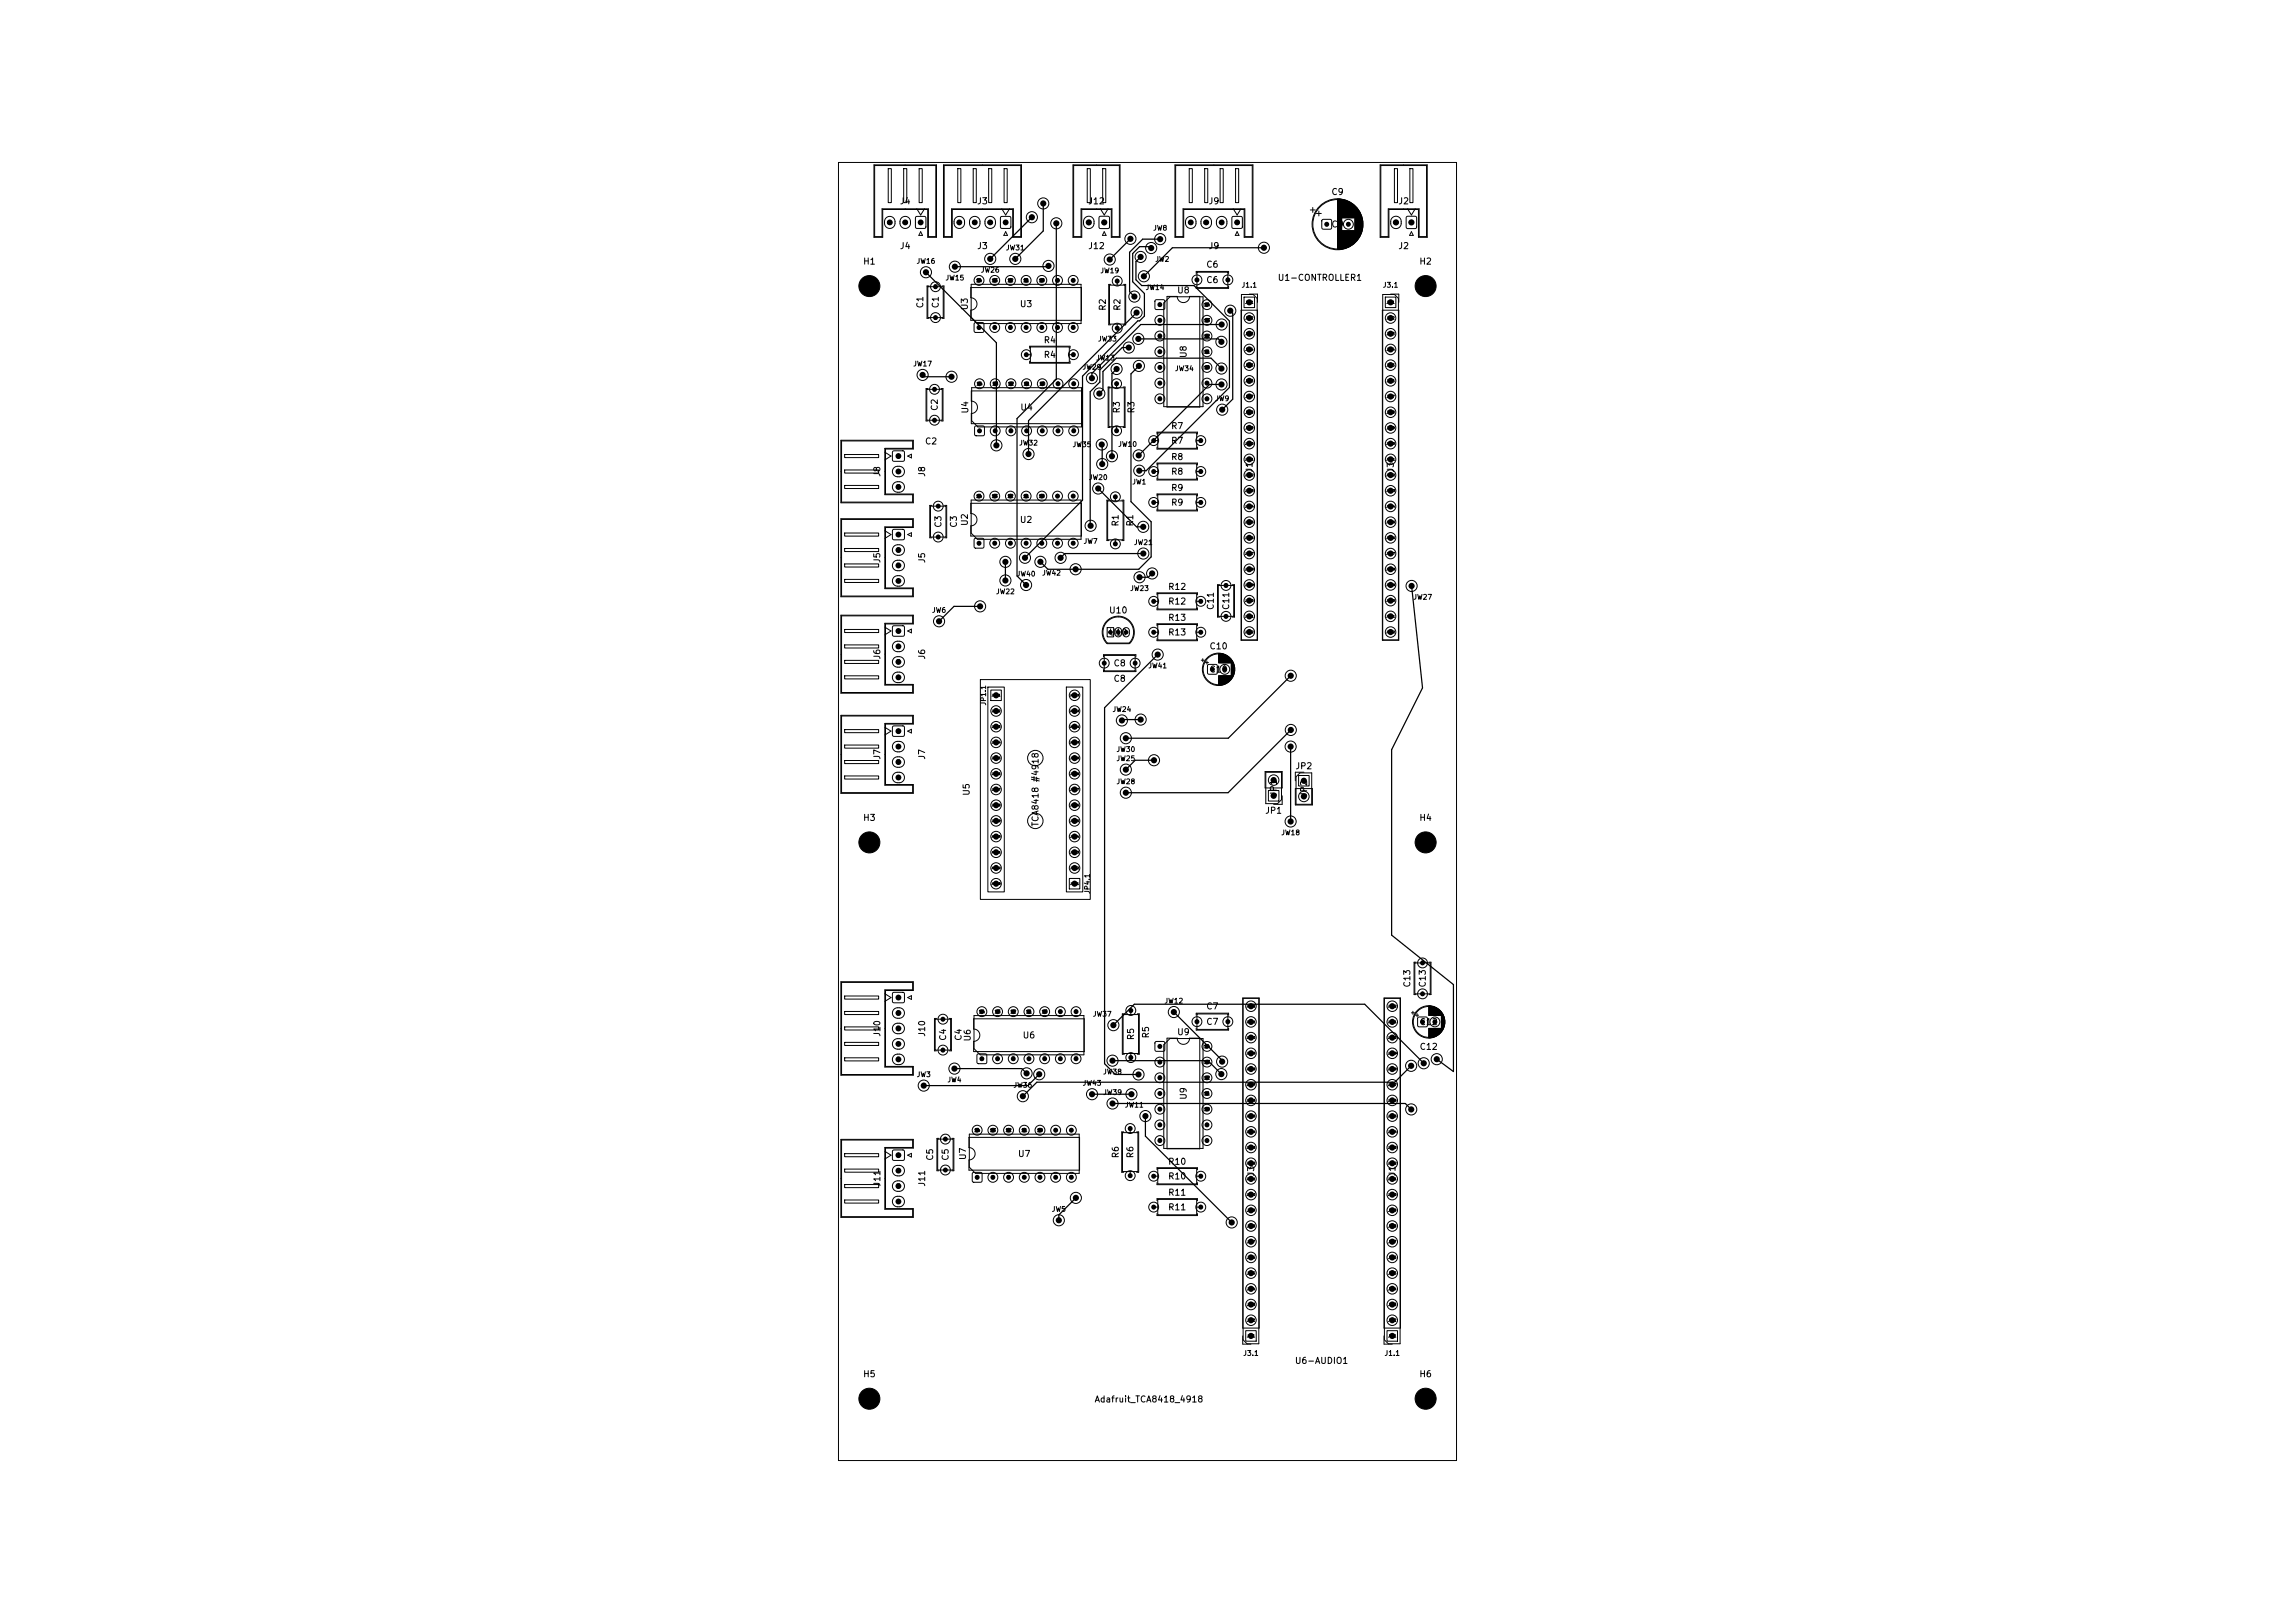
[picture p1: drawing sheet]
<svg xmlns="http://www.w3.org/2000/svg" width="297mm" height="210mm" viewBox="0 0 297 210" stroke-linecap="round" stroke-linejoin="round" font-family="sans-serif">
<defs><g id="words">
<g font-size=".8">
<text x="116.4" y="26.6">J4</text>
<text x="126.4" y="26.6">J3</text>
<text x="140.8" y="26.6">J12</text>
<text x="156.3" y="26.6">J9</text>
<text x="172.2" y="25.4">C9</text>
<text x="172.2" y="29.6">C9</text>
<text x="180.9" y="26.6">J2</text>
<text x="111.6" y="34.4">H1</text>
<text x="116.4" y="32.4">J4</text>
<text x="126.4" y="32.4">J3</text>
<text x="140.8" y="32.4">J12</text>
<text x="156" y="34.8">C6</text>
<text x="156.3" y="32.4">J9</text>
<text x="180.9" y="32.4">J2</text>
<text x="183.6" y="34.4">H2</text>
<text x="119.7" y="40" transform="rotate(-90 119.7 40)">C1</text>
<text x="121.7" y="40" transform="rotate(-90 121.7 40)">C1</text>
<text x="125.4" y="40.2" transform="rotate(-90 125.4 40.2)">U3</text>
<text x="131.9" y="39.9">U3</text>
<text x="143.3" y="40.3" transform="rotate(-90 143.3 40.3)">R2</text>
<text x="145.2" y="40.3" transform="rotate(-90 145.2 40.3)">R2</text>
<text x="152.3" y="38.2">U8</text>
<text x="156" y="36.8">C6</text>
<text x="165.3" y="36.5">U1-CONTROLLER1</text>
<text x="135" y="44.6">R4</text>
<text x="135" y="46.5">R4</text>
<text x="153.8" y="46.4" transform="rotate(-90 153.8 46.4)">U8</text>
<text x="121.5" y="53.2" transform="rotate(-90 121.5 53.2)">C2</text>
<text x="125.5" y="53.6" transform="rotate(-90 125.5 53.6)">U4</text>
<text x="132" y="53.3">U4</text>
<text x="145.1" y="53.6" transform="rotate(-90 145.1 53.6)">R3</text>
<text x="147" y="53.6" transform="rotate(-90 147 53.6)">R3</text>
<text x="119.6" y="57.7">C2</text>
<text x="151.5" y="55.7">R7</text>
<text x="151.5" y="59.7">R8</text>
<text x="151.5" y="57.6">R7</text>
<text x="114.1" y="61.8" transform="rotate(-90 114.1 61.8)">J8</text>
<text x="119.9" y="61.8" transform="rotate(-90 119.9 61.8)">J8</text>
<text x="151.5" y="63.7">R9</text>
<text x="151.5" y="61.6">R8</text>
<text x="151.5" y="65.6">R9</text>
<text x="162.3" y="61.2" transform="rotate(-90 162.3 61.2)">J1</text>
<text x="180.6" y="61.2" transform="rotate(-90 180.6 61.2)">J3</text>
<text x="122" y="68.4" transform="rotate(-90 122 68.4)">C3</text>
<text x="124" y="68.4" transform="rotate(-90 124 68.4)">C3</text>
<text x="125.4" y="68.1" transform="rotate(-90 125.4 68.1)">U2</text>
<text x="131.9" y="67.8">U2</text>
<text x="144.9" y="68.2" transform="rotate(-90 144.9 68.2)">R1</text>
<text x="146.8" y="68.2" transform="rotate(-90 146.8 68.2)">R1</text>
<text x="114.1" y="72.9" transform="rotate(-90 114.1 72.9)">J5</text>
<text x="119.9" y="72.9" transform="rotate(-90 119.9 72.9)">J5</text>
<text x="151.1" y="76.5">R12</text>
<text x="143.5" y="79.6">U10</text>
<text x="143.5" y="82.4">U10</text>
<text x="151.1" y="80.5">R13</text>
<text x="151.1" y="82.4">R13</text>
<text x="151.1" y="78.4">R12</text>
<text x="157.3" y="79" transform="rotate(-90 157.3 79)">C11</text>
<text x="159.3" y="79" transform="rotate(-90 159.3 79)">C11</text>
<text x="114.1" y="85.4" transform="rotate(-90 114.1 85.4)">J6</text>
<text x="119.9" y="85.4" transform="rotate(-90 119.9 85.4)">J6</text>
<text x="144" y="88.4">C8</text>
<text x="144" y="86.4">C8</text>
<text x="156.5" y="84.2">C10</text>
<text x="156.5" y="87.2">C10</text>
<text x="114.1" y="98.4" transform="rotate(-90 114.1 98.4)">J7</text>
<text x="119.9" y="98.4" transform="rotate(-90 119.9 98.4)">J7</text>
<text x="167.6" y="99.7">JP2</text>
<text x="111.6" y="106.4">H3</text>
<text x="125.7" y="103" transform="rotate(-90 125.7 103)">U5</text>
<text x="134.6" y="107" transform="rotate(-90 134.6 107)">TCA8418 #4918</text>
<text x="163.7" y="105.5">JP1</text>
<text x="165.4" y="103.1" transform="rotate(-90 165.4 103.1)">JP1</text>
<text x="169.3" y="103.2" transform="rotate(-90 169.3 103.2)">JP2</text>
<text x="183.6" y="106.4">H4</text>
<text x="156" y="130.8">C7</text>
<text x="182.7" y="127.8" transform="rotate(-90 182.7 127.8)">C13</text>
<text x="184.7" y="127.8" transform="rotate(-90 184.7 127.8)">C13</text>
<text x="114.1" y="134.2" transform="rotate(-90 114.1 134.2)">J10</text>
<text x="119.9" y="134.2" transform="rotate(-90 119.9 134.2)">J10</text>
<text x="122.6" y="134.7" transform="rotate(-90 122.6 134.7)">C4</text>
<text x="124.6" y="134.7" transform="rotate(-90 124.6 134.7)">C4</text>
<text x="125.8" y="134.8" transform="rotate(-90 125.8 134.8)">U6</text>
<text x="132.3" y="134.6">U6</text>
<text x="146.9" y="134.7" transform="rotate(-90 146.9 134.7)">R5</text>
<text x="148.9" y="134.4" transform="rotate(-90 148.9 134.4)">R5</text>
<text x="152.3" y="134.1">U9</text>
<text x="156" y="132.8">C7</text>
<text x="183.7" y="136">C12</text>
<text x="183.7" y="132.8">C12</text>
<text x="153.8" y="142.4" transform="rotate(-90 153.8 142.4)">U9</text>
<text x="131.7" y="149.9">U7</text>
<text x="145" y="149.9" transform="rotate(-90 145 149.9)">R6</text>
<text x="146.9" y="149.9" transform="rotate(-90 146.9 149.9)">R6</text>
<text x="114.1" y="153.6" transform="rotate(-90 114.1 153.6)">J11</text>
<text x="119.9" y="153.6" transform="rotate(-90 119.9 153.6)">J11</text>
<text x="121" y="150.3" transform="rotate(-90 121 150.3)">C5</text>
<text x="123" y="150.3" transform="rotate(-90 123 150.3)">C5</text>
<text x="125.2" y="150.2" transform="rotate(-90 125.2 150.2)">U7</text>
<text x="151.1" y="150.9">R10</text>
<text x="151.1" y="154.9">R11</text>
<text x="151.1" y="152.8">R10</text>
<text x="162.5" y="152.3" transform="rotate(-90 162.5 152.3)">J3</text>
<text x="180.8" y="152.3" transform="rotate(-90 180.8 152.3)">J1</text>
<text x="151.1" y="156.8">R11</text>
<text x="111.6" y="178.4">H5</text>
<text x="167.5" y="176.7">U6-AUDIO1</text>
<text x="183.6" y="178.4">H6</text>
<text x="141.6" y="181.7">Adafruit_TCA8418_4918</text>
</g>
<g font-size=".6">
<text x="149.2" y="30">JW8</text>
<text x="118.5" y="34.3">JW16</text>
<text x="126.9" y="35.4">JW26</text>
<text x="130.1" y="32.5">JW31</text>
<text x="142.3" y="35.5">JW19</text>
<text x="149.4" y="34">JW2</text>
<text x="122.3" y="36.4">JW15</text>
<text x="148.2" y="37.7">JW14</text>
<text x="160.6" y="37.4">J1.1</text>
<text x="178.9" y="37.4">J3.1</text>
<text x="118.1" y="47.6">JW17</text>
<text x="140" y="48">JW29</text>
<text x="141.8" y="46.8">JW13</text>
<text x="142" y="44.3">JW33</text>
<text x="152" y="48.2">JW34</text>
<text x="157.2" y="52.1">JW9</text>
<text x="131.8" y="57.8">JW32</text>
<text x="138.7" y="58">JW35</text>
<text x="144.6" y="58">JW10</text>
<text x="140.8" y="62.3">JW20</text>
<text x="146.5" y="62.8">JW1</text>
<text x="140.2" y="70.5">JW7</text>
<text x="146.7" y="70.7">JW21</text>
<text x="128.8" y="77">JW22</text>
<text x="131.5" y="74.7">JW40</text>
<text x="134.8" y="74.6">JW42</text>
<text x="146.2" y="76.6">JW23</text>
<text x="182.8" y="77.7">JW27</text>
<text x="120.5" y="79.4">JW6</text>
<text x="148.5" y="86.6">JW41</text>
<text x="127.7" y="91.4" transform="rotate(-90 127.7 91.4)">JP1.1</text>
<text x="143.9" y="92.3">JW24</text>
<text x="144.4" y="98.6">JW25</text>
<text x="144.4" y="97.4">JW30</text>
<text x="144.4" y="101.6">JW28</text>
<text x="165.7" y="108.2">JW18</text>
<text x="141.2" y="115.7" transform="rotate(-90 141.2 115.7)">JP4.1</text>
<text x="141.4" y="131.7">JW37</text>
<text x="150.6" y="130">JW12</text>
<text x="118.6" y="139.5">JW3</text>
<text x="122.5" y="140.2">JW4</text>
<text x="131.1" y="140.9">JW36</text>
<text x="140" y="140.6">JW43</text>
<text x="142.7" y="139.2">JW38</text>
<text x="142.7" y="141.8">JW39</text>
<text x="145.5" y="143.5">JW11</text>
<text x="136" y="156.9">JW5</text>
<text x="160.8" y="175.6">J3.1</text>
<text x="179.1" y="175.6">J1.1</text>
</g>
<g font-size=".5">
<text x="115.5" y="29.1" transform="rotate(-90 115.5 29.1)">3</text>
<text x="117.5" y="29.1" transform="rotate(-90 117.5 29.1)">2</text>
<text x="119.5" y="29.1" transform="rotate(-90 119.5 29.1)">1</text>
<text x="124.5" y="29.1" transform="rotate(-90 124.5 29.1)">4</text>
<text x="126.5" y="29.1" transform="rotate(-90 126.5 29.1)">3</text>
<text x="128.5" y="29.1" transform="rotate(-90 128.5 29.1)">2</text>
<text x="130.5" y="29.1" transform="rotate(-90 130.5 29.1)">1</text>
<text x="133.3" y="28.5">1</text>
<text x="134.7" y="26.7">1</text>
<text x="136.4" y="29.3">1</text>
<text x="141.3" y="29.1" transform="rotate(-90 141.3 29.1)">2</text>
<text x="143.3" y="29.1" transform="rotate(-90 143.3 29.1)">1</text>
<text x="154.5" y="29.1" transform="rotate(-90 154.5 29.1)">4</text>
<text x="156.5" y="29.1" transform="rotate(-90 156.5 29.1)">3</text>
<text x="158.5" y="29.1" transform="rotate(-90 158.5 29.1)">2</text>
<text x="160.5" y="29.1" transform="rotate(-90 160.5 29.1)">1</text>
<text x="181.1" y="29.1" transform="rotate(-90 181.1 29.1)">2</text>
<text x="183.1" y="29.1" transform="rotate(-90 183.1 29.1)">1</text>
<text x="119.6" y="35.6">1</text>
<text x="123.3" y="34.9">1</text>
<text x="127.9" y="33.9">1</text>
<text x="131.1" y="33.9">1</text>
<text x="135.4" y="34.8">1</text>
<text x="143.3" y="33.9">1</text>
<text x="146" y="31.3">1</text>
<text x="147.3" y="33.6">1</text>
<text x="148.7" y="32.5">1</text>
<text x="149.9" y="31.3">1</text>
<text x="163.3" y="32.4">1</text>
<text x="146.5" y="38.7">1</text>
<text x="146.8" y="40.8">1</text>
<text x="147.8" y="36.1">1</text>
<text x="158.9" y="40.6">1</text>
<text x="145.8" y="45.3">1</text>
<text x="147" y="44.2">1</text>
<text x="147.1" y="47.7">1</text>
<text x="157.8" y="44.6">1</text>
<text x="157.8" y="42.4">1</text>
<text x="119.1" y="48.9">1</text>
<text x="122.9" y="49.1">1</text>
<text x="141" y="49.3">1</text>
<text x="142" y="51.3">1</text>
<text x="144.2" y="48.1">1</text>
<text x="157.8" y="48.1">1</text>
<text x="157.8" y="50.1">1</text>
<text x="157.9" y="53.4">1</text>
<text x="116" y="59.4">1</text>
<text x="128.7" y="58">1</text>
<text x="132.8" y="59.1">1</text>
<text x="142.3" y="57.9">1</text>
<text x="143.6" y="59.4">1</text>
<text x="147.1" y="59.3">1</text>
<text x="116" y="61.4">2</text>
<text x="116" y="63.4">3</text>
<text x="141.8" y="63.6">1</text>
<text x="142.4" y="60.4">1</text>
<text x="147.2" y="61.3">1</text>
<text x="116" y="69.6">1</text>
<text x="116" y="71.6">2</text>
<text x="140.9" y="68.4">1</text>
<text x="147.7" y="68.5">1</text>
<text x="147.7" y="72">1</text>
<text x="116" y="73.6">3</text>
<text x="116" y="75.6">4</text>
<text x="129.8" y="73.1">1</text>
<text x="129.8" y="75.5">1</text>
<text x="132.4" y="72.5">1</text>
<text x="132.5" y="76.1">1</text>
<text x="134.4" y="73.1">1</text>
<text x="137" y="72.5">1</text>
<text x="138.9" y="74">1</text>
<text x="147.2" y="75.1">1</text>
<text x="148.8" y="74.6">1</text>
<text x="182.4" y="76.2">1</text>
<text x="116" y="82">1</text>
<text x="121.2" y="80.8">1</text>
<text x="126.6" y="78.8">1</text>
<text x="116" y="84">2</text>
<text x="116" y="86">3</text>
<text x="116" y="88">4</text>
<text x="149.5" y="85.1">1</text>
<text x="166.8" y="87.8">1</text>
<text x="116" y="95">1</text>
<text x="144.9" y="93.6">1</text>
<text x="145.4" y="95.9">1</text>
<text x="147.3" y="93.5">1</text>
<text x="166.8" y="94.8">1</text>
<text x="116" y="97">2</text>
<text x="116" y="99">3</text>
<text x="116" y="101">4</text>
<text x="145.4" y="100">1</text>
<text x="149.1" y="98.7">1</text>
<text x="164.6" y="101.3">2</text>
<text x="166.7" y="97">1</text>
<text x="168.5" y="101.4">1</text>
<text x="145.4" y="102.9">1</text>
<text x="164.6" y="103.3">1</text>
<text x="166.7" y="106.7">1</text>
<text x="168.5" y="103.4">2</text>
<text x="116" y="129.5">1</text>
<text x="116" y="131.5">2</text>
<text x="151.6" y="131.3">1</text>
<text x="116" y="133.5">3</text>
<text x="116" y="135.5">4</text>
<text x="116" y="137.5">5</text>
<text x="143.7" y="137.6">1</text>
<text x="143.8" y="133">1</text>
<text x="157.9" y="137.7">1</text>
<text x="184" y="137.9">1</text>
<text x="185.7" y="137.4">1</text>
<text x="119.3" y="140.8">1</text>
<text x="123.2" y="138.6">1</text>
<text x="132.1" y="142.2">1</text>
<text x="132.6" y="139.3">1</text>
<text x="134.2" y="139.4">1</text>
<text x="141" y="142">1</text>
<text x="143.7" y="143.2">1</text>
<text x="146.1" y="142">1</text>
<text x="147.1" y="139.4">1</text>
<text x="157.8" y="139.3">1</text>
<text x="182.3" y="138.3">1</text>
<text x="182.4" y="143.9">1</text>
<text x="116" y="149.9">1</text>
<text x="148" y="144.8">1</text>
<text x="116" y="151.9">2</text>
<text x="116" y="153.9">3</text>
<text x="116" y="155.9">4</text>
<text x="139" y="155.4">1</text>
<text x="136.7" y="158.3">1</text>
<text x="159.1" y="158.5">1</text>
</g>
<g font-size=".4">
<text x="171.5" y="29.3">1</text>
<text x="174.3" y="29.3">2</text>
<text x="120.8" y="41.4">1</text>
<text x="120.8" y="37.4">2</text>
<text x="126.2" y="36.6">14</text>
<text x="128.3" y="36.6">13</text>
<text x="130.3" y="36.6">12</text>
<text x="132.3" y="36.6">11</text>
<text x="134.4" y="36.6">10</text>
<text x="136.6" y="36.6">9</text>
<text x="138.6" y="36.6">8</text>
<text x="144.3" y="36.7">2</text>
<text x="149.9" y="39.7">1</text>
<text x="149.9" y="41.8">2</text>
<text x="154.7" y="36.5">1</text>
<text x="155.7" y="41.8">13</text>
<text x="155.7" y="39.7">14</text>
<text x="158.7" y="36.5">2</text>
<text x="126.5" y="42.7">1</text>
<text x="128.5" y="42.7">2</text>
<text x="130.5" y="42.7">3</text>
<text x="132.5" y="42.7">4</text>
<text x="132.6" y="46.2">1</text>
<text x="134.6" y="42.7">5</text>
<text x="136.6" y="42.7">6</text>
<text x="138.6" y="42.7">7</text>
<text x="138.7" y="46.2">2</text>
<text x="144.3" y="42.8">1</text>
<text x="149.9" y="43.8">3</text>
<text x="149.9" y="45.8">4</text>
<text x="149.9" y="47.9">5</text>
<text x="155.7" y="47.9">10</text>
<text x="155.7" y="45.8">11</text>
<text x="155.7" y="43.8">12</text>
<text x="120.7" y="50.7">2</text>
<text x="126.3" y="50">14</text>
<text x="128.3" y="50">13</text>
<text x="130.4" y="50">12</text>
<text x="132.4" y="50">11</text>
<text x="134.4" y="50">10</text>
<text x="136.7" y="50">9</text>
<text x="138.7" y="50">8</text>
<text x="144.3" y="50">1</text>
<text x="149.9" y="49.9">6</text>
<text x="149.9" y="51.9">7</text>
<text x="155.9" y="51.9">8</text>
<text x="155.9" y="49.9">9</text>
<text x="120.7" y="54.7">1</text>
<text x="126.5" y="56.1">1</text>
<text x="128.5" y="56.1">2</text>
<text x="130.6" y="56.1">3</text>
<text x="132.6" y="56.1">4</text>
<text x="134.6" y="56.1">5</text>
<text x="136.7" y="56.1">6</text>
<text x="138.7" y="56.1">7</text>
<text x="144.3" y="56.1">2</text>
<text x="149.1" y="57.3">1</text>
<text x="155.1" y="57.3">2</text>
<text x="121.2" y="65.8">1</text>
<text x="126.2" y="64.5">14</text>
<text x="128.3" y="64.5">13</text>
<text x="130.3" y="64.5">12</text>
<text x="132.3" y="64.5">11</text>
<text x="134.4" y="64.5">10</text>
<text x="136.6" y="64.5">9</text>
<text x="138.6" y="64.5">8</text>
<text x="144.1" y="64.6">1</text>
<text x="149.1" y="61.3">1</text>
<text x="149.1" y="65.3">1</text>
<text x="155.1" y="61.3">2</text>
<text x="155.1" y="65.3">2</text>
<text x="121.2" y="69.8">2</text>
<text x="126.5" y="70.6">1</text>
<text x="128.5" y="70.6">2</text>
<text x="130.5" y="70.6">3</text>
<text x="132.5" y="70.6">4</text>
<text x="134.6" y="70.6">5</text>
<text x="136.6" y="70.6">6</text>
<text x="138.6" y="70.6">7</text>
<text x="144.1" y="70.7">2</text>
<text x="158.4" y="76.1">2</text>
<text x="144" y="82" transform="rotate(-90 144 82)">1</text>
<text x="145" y="82" transform="rotate(-90 145 82)">2</text>
<text x="146" y="82" transform="rotate(-90 146 82)">3</text>
<text x="149.1" y="82.1">1</text>
<text x="149.1" y="78.1">1</text>
<text x="155.1" y="82.1">2</text>
<text x="155.1" y="78.1">2</text>
<text x="158.4" y="80.1">1</text>
<text x="142.7" y="86.1">1</text>
<text x="146.7" y="86.1">2</text>
<text x="156.7" y="86.9">1</text>
<text x="158.3" y="86.9">2</text>
<text x="183.8" y="124.9">2</text>
<text x="126.6" y="131.2">14</text>
<text x="128.6" y="131.2">13</text>
<text x="130.7" y="131.2">12</text>
<text x="132.7" y="131.2">11</text>
<text x="134.7" y="131.2">10</text>
<text x="137" y="131.2">9</text>
<text x="139" y="131.2">8</text>
<text x="146.1" y="131.1">1</text>
<text x="183.8" y="128.9">1</text>
<text x="121.8" y="132.2">1</text>
<text x="121.8" y="136.2">2</text>
<text x="126.8" y="137.3">1</text>
<text x="128.9" y="137.3">2</text>
<text x="130.9" y="137.3">3</text>
<text x="132.9" y="137.3">4</text>
<text x="134.9" y="137.3">5</text>
<text x="137" y="137.3">6</text>
<text x="139" y="137.3">7</text>
<text x="146.1" y="137.2">2</text>
<text x="149.9" y="135.7">1</text>
<text x="149.9" y="137.8">2</text>
<text x="154.7" y="132.5">1</text>
<text x="155.7" y="137.8">13</text>
<text x="155.7" y="135.7">14</text>
<text x="158.7" y="132.5">2</text>
<text x="183.8" y="132.6">1</text>
<text x="185.4" y="132.6">2</text>
<text x="149.9" y="139.8">3</text>
<text x="149.9" y="141.8">4</text>
<text x="149.9" y="143.8">5</text>
<text x="155.7" y="143.8">10</text>
<text x="155.7" y="141.8">11</text>
<text x="155.7" y="139.8">12</text>
<text x="122.1" y="147.7">2</text>
<text x="126" y="146.6">14</text>
<text x="128" y="146.6">13</text>
<text x="130.1" y="146.6">12</text>
<text x="132.1" y="146.6">11</text>
<text x="134.1" y="146.6">10</text>
<text x="136.4" y="146.6">9</text>
<text x="138.4" y="146.6">8</text>
<text x="146" y="146.4">2</text>
<text x="149.9" y="145.9">6</text>
<text x="149.9" y="147.9">7</text>
<text x="155.9" y="147.9">8</text>
<text x="155.9" y="145.9">9</text>
<text x="122.1" y="151.7">1</text>
<text x="126.2" y="152.7">1</text>
<text x="128.2" y="152.7">2</text>
<text x="130.3" y="152.7">3</text>
<text x="132.3" y="152.7">4</text>
<text x="134.3" y="152.7">5</text>
<text x="136.4" y="152.7">6</text>
<text x="138.4" y="152.7">7</text>
<text x="146" y="152.4">1</text>
<text x="149.1" y="152.5">1</text>
<text x="155.1" y="152.5">2</text>
<text x="149.1" y="156.5">1</text>
<text x="155.1" y="156.5">2</text>
</g>
<g font-size=".3">
<text x="161.1" y="39.4">J1.1</text>
<text x="161.1" y="41.4">J1.2</text>
<text x="179.4" y="39.4">J3.1</text>
<text x="179.4" y="41.4">J3.2</text>
<text x="161.1" y="43.4">J1.3</text>
<text x="161.1" y="45.5">J1.4</text>
<text x="161.1" y="47.5">J1.5</text>
<text x="179.4" y="43.4">J3.3</text>
<text x="179.4" y="45.5">J3.4</text>
<text x="179.4" y="47.5">J3.5</text>
<text x="161.1" y="49.5">J1.6</text>
<text x="161.1" y="51.6">J1.7</text>
<text x="161.1" y="53.6">J1.8</text>
<text x="179.4" y="49.5">J3.6</text>
<text x="179.4" y="51.6">J3.7</text>
<text x="179.4" y="53.6">J3.8</text>
<text x="161.1" y="57.6">J1.10</text>
<text x="161.1" y="59.6">J1.11</text>
<text x="161.1" y="55.6">J1.9</text>
<text x="179.4" y="57.6">J3.10</text>
<text x="179.4" y="59.6">J3.11</text>
<text x="179.4" y="55.6">J3.9</text>
<text x="161.1" y="61.7">J1.12</text>
<text x="161.1" y="63.7">J1.13</text>
<text x="161.1" y="65.7">J1.14</text>
<text x="179.4" y="61.7">J3.12</text>
<text x="179.4" y="63.7">J3.13</text>
<text x="179.4" y="65.7">J3.14</text>
<text x="161.1" y="67.8">J1.15</text>
<text x="161.1" y="69.8">J1.16</text>
<text x="161.1" y="71.8">J1.17</text>
<text x="179.4" y="67.8">J3.15</text>
<text x="179.4" y="69.8">J3.16</text>
<text x="179.4" y="71.8">J3.17</text>
<text x="161.1" y="73.9">J1.18</text>
<text x="161.1" y="75.9">J1.19</text>
<text x="161.1" y="77.9">J1.20</text>
<text x="179.4" y="73.9">J3.18</text>
<text x="179.4" y="75.9">J3.19</text>
<text x="179.4" y="77.9">J3.20</text>
<text x="161.1" y="80">J1.21</text>
<text x="161.1" y="82">J1.22</text>
<text x="179.4" y="80">J3.21</text>
<text x="179.4" y="82">J3.22</text>
<text x="128.3" y="90.2">JP1.1</text>
<text x="128.3" y="92.2">JP1.2</text>
<text x="128.3" y="94.2">JP1.3</text>
<text x="128.3" y="96.3">JP1.4</text>
<text x="128.3" y="98.3">JP1.5</text>
<text x="128.3" y="100.3">JP1.6</text>
<text x="138.5" y="100.3">JP4.8</text>
<text x="138.5" y="98.3">JP4.9</text>
<text x="128.3" y="102.4">JP1.7</text>
<text x="128.3" y="104.4">JP1.8</text>
<text x="128.3" y="106.4">JP1.9</text>
<text x="138.5" y="106.4">JP4.5</text>
<text x="138.5" y="104.4">JP4.6</text>
<text x="138.5" y="102.4">JP4.7</text>
<text x="138.5" y="112.5">JP4.2</text>
<text x="138.5" y="110.5">JP4.3</text>
<text x="138.5" y="108.5">JP4.4</text>
<text x="138.5" y="114.6">JP4.1</text>
<text x="161.3" y="130.4">J3.22</text>
<text x="179.6" y="130.4">J1.22</text>
<text x="161.3" y="136.5">J3.19</text>
<text x="161.3" y="134.5">J3.20</text>
<text x="161.3" y="132.4">J3.21</text>
<text x="179.6" y="136.5">J1.19</text>
<text x="179.6" y="134.5">J1.20</text>
<text x="179.6" y="132.4">J1.21</text>
<text x="161.3" y="142.6">J3.16</text>
<text x="161.3" y="140.6">J3.17</text>
<text x="161.3" y="138.5">J3.18</text>
<text x="179.6" y="142.6">J1.16</text>
<text x="179.6" y="140.6">J1.17</text>
<text x="179.6" y="138.5">J1.18</text>
<text x="161.3" y="148.7">J3.13</text>
<text x="161.3" y="146.7">J3.14</text>
<text x="161.3" y="144.6">J3.15</text>
<text x="179.6" y="148.7">J1.13</text>
<text x="179.6" y="146.7">J1.14</text>
<text x="179.6" y="144.6">J1.15</text>
<text x="161.3" y="154.8">J3.10</text>
<text x="161.3" y="152.8">J3.11</text>
<text x="161.3" y="150.7">J3.12</text>
<text x="179.6" y="154.8">J1.10</text>
<text x="179.6" y="152.8">J1.11</text>
<text x="179.6" y="150.7">J1.12</text>
<text x="161.3" y="160.9">J3.7</text>
<text x="161.3" y="158.9">J3.8</text>
<text x="161.3" y="156.9">J3.9</text>
<text x="179.6" y="160.9">J1.7</text>
<text x="179.6" y="158.9">J1.8</text>
<text x="179.6" y="156.9">J1.9</text>
<text x="161.3" y="167">J3.4</text>
<text x="161.3" y="165">J3.5</text>
<text x="161.3" y="163">J3.6</text>
<text x="179.6" y="167">J1.4</text>
<text x="179.6" y="165">J1.5</text>
<text x="179.6" y="163">J1.6</text>
<text x="161.3" y="173.1">J3.1</text>
<text x="161.3" y="171.1">J3.2</text>
<text x="161.3" y="169.1">J3.3</text>
<text x="179.6" y="173.1">J1.1</text>
<text x="179.6" y="171.1">J1.2</text>
<text x="179.6" y="169.1">J1.3</text>
</g>
<g font-size=".2">
<text x="138.5" y="94.2">JP4.11</text>
<text x="138.5" y="92.2">JP4.12</text>
<text x="138.5" y="90.1">JP4.13</text>
<text x="138.5" y="96.2">JP4.10</text>
<text x="128.3" y="108.4">JP1.10</text>
<text x="128.3" y="110.5">JP1.11</text>
<text x="128.3" y="112.5">JP1.12</text>
<text x="128.3" y="114.5">JP1.13</text>
</g>
</g></defs>
<g fill="none" stroke="#000" stroke-width=".13">
<path d="M108.5 21h80v168h-80zM113.1 21.3h8.1v9.4h-1.1v-3.6h-5.9v3.6h-1.1zM113.2 21.4h7.9v9.2h-1v-3.6h-6v3.6h-.9zM114.7 28.2a.68 .68 0 0 1 .7-.1 .68 .68 0 0 1 .4 .6v.2a.68 .68 0 0 1-.7 .7 .68 .68 0 0 1-.6-.7v-.4zM114.9 21.8h.4v4.4h-.4zM116.7 28.2a.68 .68 0 0 1 .7-.1 .68 .68 0 0 1 .4 .6v.2a.68 .68 0 0 1-.7 .7 .68 .68 0 0 1-.6-.7v-.4zM116.9 21.8h.4v4.4h-.4zM118.5 28.1h1.3v1.4h-1.3zM118.6 27l.5 .8 .5-.8M118.9 21.8h.4v4.4h-.4zM119.1 30l.3 .5h-.5zM120.1 37.1h2v4h-2z"/>
<path d="M120.2 37h-.2v4.2h.2M121.9 37h.3v4.2h-.3M122.1 21.3h10.1v9.4h-1.1v-3.6h-7.9v3.6h-1.1zM122.2 21.4h9.9v9.2h-1v-3.6h-8v3.6h-.9zM123.7 28.2a.68 .68 0 0 1 .7-.1 .68 .68 0 0 1 .4 .6v.2a.68 .68 0 0 1-.7 .7 .68 .68 0 0 1-.6-.7v-.4zM123.9 21.8h.4v4.4h-.4zM125.6 37.2h14.4v4.2h-14.4v-1.3a.8 .8 0 0 0 .8-.8 .8 .8 0 0 0-.8-.8zM125.7 28.2a.68 .68 0 0 1 .7-.1 .68 .68 0 0 1 .4 .6v.2a.68 .68 0 0 1-.7 .7 .68 .68 0 0 1-.6-.7v-.4zM125.7 36.8h14.2v5.1h-13.4l-.8-.8zM125.9 21.8h.4v4.4h-.4zM127.7 28.2a.68 .68 0 0 1 .7-.1 .68 .68 0 0 1 .4 .6v.2a.68 .68 0 0 1-.7 .7 .68 .68 0 0 1-.6-.7v-.4zM127.9 21.8h.4v4.4h-.4z"/>
<path d="M129.5 28.1h1.3v1.4h-1.3zM129.6 27l.5 .8 .5-.8M129.9 21.8h.4v4.4h-.4zM130.1 30l.3 .5h-.5zM138.9 21.3h6v9.4h-1.1v-3.6h-3.8v3.6h-1.1zM138.9 21.4h6v9.2h-1v-3.6h-4v3.6h-1zM140.4 28.2a.68 .68 0 0 1 .8-.2 .68 .68 0 0 1 .4 .7v.2a.68 .68 0 0 1-.7 .7 .68 .68 0 0 1-.7-.7v-.4zM140.7 21.8h.4v4.4h-.4zM142.3 28h1.2v1.5h-1.2zM142.4 27l.5 .8 .5-.8M142.7 21.8h.4v4.4h-.4zM142.9 30l.2 .5h-.4z"/>
<path d="M143.6 36.9h2v5h-2zM143.8 36.8h-.3v5.2h.3M144.6 36.4v.5M145.4 36.8h.3v5.2h-.3M149.5 38.8h1.2v1.2h-1.2zM151 38.4h1.3a.8 .8 0 0 0 .8 .8 .8 .8 0 0 0 .8-.8h1.4v14.3h-4.3zM151.4 38.4h4.3v14.2h-5.1v-13.4zM152.1 21.3h10v9.4h-1.1v-3.6h-7.8v3.6h-1.1zM152.1 21.4h10v9.2h-1v-3.6h-8v3.6h-1zM153.6 28.2a.68 .68 0 0 1 .8-.1 .68 .68 0 0 1 .4 .6v.2a.68 .68 0 0 1-.7 .7 .68 .68 0 0 1-.7-.7v-.4zM153.9 21.8h.4v4.4h-.4zM154.8 35.4v-.3h4.2v.3"/>
<path d="M154.8 37v.3h4.2v-.3M154.9 35.2h4v2h-4zM155.6 28.2a.68 .68 0 0 1 .8-.1 .68 .68 0 0 1 .4 .6v.2a.68 .68 0 0 1-.7 .7 .68 .68 0 0 1-.7-.7v-.4zM155.9 21.8h.4v4.4h-.4zM157.6 28.2a.68 .68 0 0 1 .8-.1 .68 .68 0 0 1 .4 .6v.2a.68 .68 0 0 1-.7 .7 .68 .68 0 0 1-.7-.7v-.4zM157.9 21.8h.4v4.4h-.4zM159.5 28.1h1.2v1.4h-1.2zM159.6 27l.5 .8 .5-.8M159.9 21.8h.4v4.4h-.4zM160.1 30l.2 .5h-.4zM160.7 38.1h1.5l.5 .5v44.2h-2zM161 38.4h1.4v1.4h-1.4z"/>
<path d="M161.7 38.1h1v1M169.6 27.2h.6M169.9 26.8v.7M170.4 27.6h.6M170.7 27.3v.6M171.1 28.4h1.2v1.2h-1.2zM173.1 25.8v6.5M173.2 25.8v6.5M173.3 25.8v6.5M173.4 25.8v6.5M173.5 25.8v6.5M173.6 25.8v6.4"/>
<path d="M173.7 25.8v2.4M173.7 29.9v2.3M173.8 25.8v2.4M173.8 29.9v2.3M173.9 25.8v2.4M173.9 29.9v2.3M173.9 25.9v2.3M174 25.9v2.3M174 29.9v2.3M174 29.9v2.2M174.1 25.9v2.3M174.1 29.9v2.2"/>
<path d="M174.2 25.9v2.3M174.2 29.9v2.2M174.2 26v2.2M174.3 26v2.2M174.3 29.9v2.2M174.3 29.9v2.1M174.4 26v2.2M174.4 29.9v2.1M174.5 26.1v2.1M174.5 29.9v2.1M174.6 26.1v2.1M174.6 29.9v2"/>
<path d="M174.7 26.2v2M174.7 29.9v2M174.7 29.9v1.9M174.8 26.2v2M174.8 29.9v1.9M174.9 26.3v1.9M174.9 29.9v1.9M174.9 29.9v1.8M175 26.3v1.9M175 29.9v1.8M175 26.4v1.8M175 29.9v1.7"/>
<path d="M175.1 26.4v1.8M175.1 29.9v1.7M175.2 26.5v1.7M175.2 29.9v1.6M175.3 26.6v1.6M175.3 29.9v1.6M175.3 29.9v1.5M175.3 26.6v4.8M175.4 26.7v4.7M175.4 26.7v4.6M175.5 26.8v4.5M175.5 26.8v4.4"/>
<path d="M175.6 26.9v4.3M175.6 26.9v4.2M175.7 27v4.1M175.7 27v4M175.7 27.1v3.9M175.8 27.1v3.8M175.8 27.2v3.6M175.9 27.3v3.5M175.9 27.3v3.4M175.9 27.4v3.2M176 27.4v3.2M176 27.5v3"/>
<path d="M176 27.6v2.9M176.1 27.6v2.8M176.1 27.7v2.6M176.1 27.8v2.5M176.2 27.9v2.3M176.2 27.9v2.2M176.2 28v2M176.3 28.1v1.8M176.3 28.3v1.5M176.3 28.4v1.2M176.4 28.6v.8M178.6 21.3h6.1v9.4h-1.1v-3.6h-3.9v3.6h-1.1z"/>
<path d="M178.7 21.4h5.9v9.2h-.9v-3.6h-4v3.6h-1zM178.9 38.1h1.6l.5 .5v44.2h-2.1zM179.3 38.4h1.3v1.4h-1.3zM180 38.1h1v1M180.2 28.2a.68 .68 0 0 1 .7-.2 .68 .68 0 0 1 .4 .7v.2a.68 .68 0 0 1-.6 .7 .68 .68 0 0 1-.7-.7v-.4zM180.5 21.8h.4v4.4h-.4zM182 28h1.3v1.5h-1.3zM182.2 27l.5 .8 .5-.8M182.5 21.8h.4v4.4h-.4zM182.7 30l.2 .5h-.5zM108.8 57h9.4v1.1h-3.6v5.8h3.6v1.2h-9.4zM108.9 57.1h9.2v.9h-3.6v6h3.6v1h-9.2z"/>
<path d="M109.3 58.8h4.4v.4h-4.4zM114.5 58.5l.8 .5-.8 .5M115.5 58.4h1.5v1.2h-1.5zM117.5 59l.4-.2v.5zM119.9 50.4h2v4h-2zM120.1 50.3h-.3v4.2h.3M121.8 50.3h.2v4.2h-.2M125.7 50.6h14.3v4.2h-14.3v-1.3a.8 .8 0 0 0 .8-.8 .8 .8 0 0 0-.8-.8zM125.7 50.2h14.3v5h-13.5l-.8-.8zM126.1 41.8h1.2v1.2h-1.2zM126.2 55.2h1.1v1.1h-1.1zM132.8 45.9h.5"/>
<path d="M133.2 45.1v-.3h5.3v.3M133.2 46.7v.3h5.3v-.3M133.3 44.9h5.1v2h-5.1zM138.4 45.9h.5M143.5 50.2h2v5h-2zM143.7 50.1h-.3v5.2h.3M144.5 49.6v.6M144.5 55.2v.5M144.6 41.9v.6M145.3 50.1h.3v5.2h-.3M149.3 57h.5M149.7 56.2v-.3h5.3v.3"/>
<path d="M149.7 57.8v.3h5.3v-.3M149.8 56h5.1v2h-5.1zM154.9 57h.5M160.6 40.1h2.1v42.7h-2.1zM178.9 40.1h2.1v42.7h-2.1zM108.8 79.6h9.4v1.1h-3.6v7.9h3.6v1.1h-9.4zM108.8 67.1h9.4v1.2h-3.6v7.8h3.6v1.1h-9.4zM108.9 67.2h9.2v1h-3.6v8h3.6v.9h-9.2zM108.9 79.7h9.2v.9h-3.6v8h3.6v1h-9.2zM109.3 60.8h4.4v.4h-4.4zM109.3 62.8h4.4v.4h-4.4zM109.3 69h4.4v.4h-4.4z"/>
<path d="M109.3 71h4.4v.4h-4.4zM109.3 73h4.4v.4h-4.4zM109.3 75h4.4v.4h-4.4zM114.5 68.7l.8 .5-.8 .5M115.5 68.5h1.5v1.3h-1.5zM115.7 60.5l.3-.1 .4-.1a.68 .68 0 0 1 .6 .7 .68 .68 0 0 1-.6 .7h-.2a.68 .68 0 0 1-.7-.4 .68 .68 0 0 1 .2-.8zM115.7 62.5l.3-.1 .4-.1a.68 .68 0 0 1 .6 .7 .68 .68 0 0 1-.6 .7h-.2a.68 .68 0 0 1-.7-.4 .68 .68 0 0 1 .2-.8zM115.7 70.7l.3-.2h.4a.68 .68 0 0 1 .6 .7 .68 .68 0 0 1-.6 .7h-.2a.68 .68 0 0 1-.7-.5 .68 .68 0 0 1 .2-.7zM115.7 72.7l.3-.2h.4a.68 .68 0 0 1 .6 .7 .68 .68 0 0 1-.6 .6l-.2 .1a.68 .68 0 0 1-.7-.5 .68 .68 0 0 1 .2-.7zM115.7 74.7l.3-.2h.4a.68 .68 0 0 1 .6 .7 .68 .68 0 0 1-.6 .6h-.2a.68 .68 0 0 1-.7-.4 .68 .68 0 0 1 .2-.7zM117.5 69.2l.4-.3v.5zM120.4 65.5h2v4h-2z"/>
<path d="M120.6 65.4h-.3v4.2h.3M122.2 65.4h.3v4.2h-.3M125.6 65.1h14.4v4.3h-14.4v-1.4a.8 .8 0 0 0 .8-.8 .8 .8 0 0 0-.8-.8zM125.7 64.7h14.2v5.1h-13.4l-.8-.8zM126.1 69.7h1.2v1.2h-1.2zM143.3 64.8h2v5.1h-2zM143.5 64.7h-.3v5.2h.3M144.3 64.3v.5M144.3 69.9v.5M145.2 64.7h.2v5.2h-.2M149.3 77.8h.5M149.3 61h.5"/>
<path d="M149.3 65h.5M149.7 60.2v-.3h5.3v.3M149.7 61.8v.3h5.3v-.3M149.7 64.2v-.3h5.3v.3M149.7 65.8v.3h5.3v-.3M149.7 77v-.3h5.3v.3M149.7 78.6v.3h5.3v-.3M149.8 76.8h5.1v2h-5.1zM149.8 60h5.1v2h-5.1zM149.8 64h5.1v2h-5.1zM154.9 77.8h.5M154.9 61h.5"/>
<path d="M154.9 65h.5M157.7 75.8h2v4h-2zM157.8 75.7h-.2v4.1h.2M159.5 75.7h.3v4.1h-.3M108.8 92.6h9.4v1.1h-3.6v7.8h3.6v1.2h-9.4zM108.9 92.6h9.2v1h-3.6v8h3.6v1h-9.2zM109.3 94.4h4.4v.4h-4.4zM109.3 96.4h4.4v.4h-4.4zM109.3 98.4h4.4v.4h-4.4zM109.3 81.4h4.4v.4h-4.4zM109.3 83.4h4.4v.4h-4.4zM109.3 85.4h4.4v.4h-4.4z"/>
<path d="M109.3 87.4h4.4v.4h-4.4zM114.5 94.1l.8 .5-.8 .5M114.5 81.1l.8 .5-.8 .5M115.5 94h1.5v1.2h-1.5zM115.5 81h1.5v1.3h-1.5zM115.7 96.1l.3-.2h.4a.68 .68 0 0 1 .6 .7 .68 .68 0 0 1-.6 .7h-.2a.68 .68 0 0 1-.7-.4 .68 .68 0 0 1 .2-.8zM115.7 98.1l.3-.2h.4a.68 .68 0 0 1 .6 .7 .68 .68 0 0 1-.6 .7h-.2a.68 .68 0 0 1-.7-.4 .68 .68 0 0 1 .2-.8zM115.7 83.2l.3-.2h.4a.68 .68 0 0 1 .6 .6 .68 .68 0 0 1-.6 .7h-.2a.68 .68 0 0 1-.7-.4 .68 .68 0 0 1 .2-.7zM115.7 85.2l.3-.2h.4a.68 .68 0 0 1 .6 .6 .68 .68 0 0 1-.6 .7h-.2a.68 .68 0 0 1-.7-.4 .68 .68 0 0 1 .2-.7zM115.7 87.2l.3-.2h.4a.68 .68 0 0 1 .6 .6 .68 .68 0 0 1-.6 .7h-.2a.68 .68 0 0 1-.7-.4 .68 .68 0 0 1 .2-.7zM117.5 81.6l.4-.2v.5zM117.5 94.6l.4-.2v.4z"/>
<path d="M126.9 87.9h14.2v28.5h-14.2zM127.8 88.9h2.2v26.5h-2.2zM128.2 89.3h1.4v1.3h-1.4zM138 88.9h2.1v26.5h-2.1zM142.8 85v-.3h4.2v.3M142.8 86.6v.3h4.2v-.3M142.9 84.8h4v2h-4zM143.2 83.3a2.08 2.08 0 0 1 0-3 2.08 2.08 0 0 1 3 0 2.08 2.08 0 0 1 0 3M143.3 83.3h2.9M143.3 81.2h.8v1.2h-.8zM143.3 83.2h2.8a1.98 1.98 0 0 0 0-2.8 1.98 1.98 0 0 0-2.8 0 1.98 1.98 0 0 0 0 2.8M144.4 81.3a.42 .42 0 0 1 .5-.1 .42 .42 0 0 1 .2 .4v.4a.42 .42 0 0 1-.4 .4 .42 .42 0 0 1-.4-.4v-.4z"/>
<path d="M145.4 81.3a.42 .42 0 0 1 .5-.1 .42 .42 0 0 1 .3 .4v.4a.42 .42 0 0 1-.5 .4 .42 .42 0 0 1-.4-.4v-.4zM149.3 81.8h.5M149.7 81v-.3h5.3v.3M149.7 82.6v.3h5.3v-.3M149.8 80.8h5.1v2h-5.1zM154.9 81.8h.5M155.5 85.4h.4M155.7 85.2v.4M156 85.7h.4M156.2 85.5v.4M156.3 86h1.2v1.2h-1.2zM157.7 84.5v1.3"/>
<path d="M157.7 87.4v1.3M157.8 84.5v1.3M157.8 87.4v1.3M157.9 84.6v1.2M157.9 87.4v1.3M158 84.6v1.2M158 87.4v1.3M158 87.4v1.2M158.1 84.6v1.2M158.1 87.4v1.2M158.2 84.6v1.2M158.2 87.4v1.2"/>
<path d="M158.3 84.6v1.2M158.3 87.4v1.2M158.4 84.7v1.1M158.4 87.4v1.2M158.4 87.4v1.1M158.5 84.7v1.1M158.5 87.4v1.1M158.6 84.7v1.1M158.6 87.4v1.1M158.6 84.8v1M158.7 84.8v1M158.7 87.4v1"/>
<path d="M158.8 84.8v1M158.8 87.4v1M158.8 84.9v.9M158.8 87.4v.9M158.9 84.9v.9M158.9 87.4v.9M158.9 85v.8M159 85v.8M159 87.4v.8M159.1 85.1v.7M159.1 87.4v.8M159.1 87.4v.7"/>
<path d="M159.2 85.1v.7M159.2 87.4v.7M159.2 85.2v.6M159.2 87.4v.6M159.3 85.2v.6M159.3 87.4v.6M159.3 85.3v.5M159.3 87.4v.5M159.3 85.3v2.6M159.4 85.4v2.4M159.4 85.5v2.3M159.5 85.5v2.2"/>
<path d="M159.5 85.6v2.1M159.5 85.6v2M159.6 85.7v1.8M159.6 85.8v1.6M159.7 85.9v1.4M159.7 86v1.3M159.7 86.1v1M159.7 86.2v.8M159.8 86.4v.4M163.7 99.8h2.2v2.2h-2.2zM163.8 99.9h2v3.6l-.5 .5h-1.5zM168.7 99.9h-1.1v1.1"/>
<path d="M109.3 100.4h4.4v.4h-4.4zM115.7 100.1l.3-.2h.4a.68 .68 0 0 1 .6 .7 .68 .68 0 0 1-.6 .7h-.2a.68 .68 0 0 1-.7-.4 .68 .68 0 0 1 .2-.8zM138.4 113.7h1.3v1.3h-1.3zM164.1 102.3h1.4v1.4h-1.4zM165.9 103v1.1h-1.1M167.6 102h2.2v2.2h-2.2zM167.7 100.5l.5-.5h1.6v4.1h-2.1zM168.1 100.3h1.3v1.4h-1.3zM108.8 127h9.4v1.2h-3.6v9.8h3.6v1.1h-9.4zM108.9 127.1h9.2v1h-3.6v10h3.6v.9h-9.2zM109.3 128.9h4.4v.4h-4.4zM109.3 130.9h4.4v.4h-4.4z"/>
<path d="M109.3 132.9h4.4v.4h-4.4zM109.3 134.9h4.4v.4h-4.4zM109.3 136.9h4.4v.4h-4.4zM114.5 128.6l.8 .5-.8 .5M115.5 128.5h1.5v1.2h-1.5zM115.7 130.6l.3-.2h.4a.68 .68 0 0 1 .6 .7 .68 .68 0 0 1-.6 .7h-.2a.68 .68 0 0 1-.7-.5 .68 .68 0 0 1 .2-.7zM115.7 132.6l.3-.2h.4a.68 .68 0 0 1 .6 .7 .68 .68 0 0 1-.6 .7h-.2a.68 .68 0 0 1-.7-.5 .68 .68 0 0 1 .2-.7zM115.7 134.6l.3-.2h.4a.68 .68 0 0 1 .6 .7 .68 .68 0 0 1-.6 .7h-.2a.68 .68 0 0 1-.7-.5 .68 .68 0 0 1 .2-.7zM115.7 136.6l.3-.2h.4a.68 .68 0 0 1 .6 .7 .68 .68 0 0 1-.6 .7h-.2a.68 .68 0 0 1-.7-.5 .68 .68 0 0 1 .2-.7zM117.5 129.1l.4-.3v.5zM121 131.9h2v4h-2zM121.2 131.8h-.3v4.2h.3"/>
<path d="M122.9 131.8h.2v4.2h-.2M126 131.8h14.3v4.3h-14.3v-1.4a.8 .8 0 0 0 .8-.8 .8 .8 0 0 0-.8-.8zM126 131.4h14.3v5.1h-13.5l-.8-.8zM126.5 136.4h1.1v1.2h-1.1zM145.3 131.3h2v5h-2zM145.5 131.2h-.3v5.2h.3M146.3 130.8v.5M146.3 136.3v.5M147.2 131.2h.2v5.2h-.2M149.5 134.8h1.2v1.2h-1.2zM151 134.3h1.3a.8 .8 0 0 0 .8 .8 .8 .8 0 0 0 .8-.8h1.4v14.4h-4.3zM151.4 134.4h4.3v14.2h-5.1v-13.4z"/>
<path d="M154.8 131.4v-.3h4.2v.3M154.8 133v.3h4.2v-.3M154.9 131.2h4v2h-4zM160.8 129.1h2.2v42.7h-2.2zM160.9 129.2h2v44.7h-1.5l-.5-.5zM179.1 129.1h2.1v42.7h-2.1zM179.2 129.2h2v44.7h-1.5l-.5-.5zM182.7 131.1h.4M182.9 130.9v.4M183.1 124.6h2v4h-2zM183.2 131.4h.4M183.3 124.5h-.3v4.2h.3"/>
<path d="M183.4 131.2v.4M183.5 131.6h1.2v1.2h-1.2zM184.9 130.2v1.2M184.9 133.1v1.2M184.9 124.5h.3v4.2h-.3M185 130.2v1.2M185 133.1v1.2M185.1 130.2v1.2M185.1 133.1v1.2M185.2 130.2v1.2M185.2 133.1v1.2M185.3 130.2v1.2"/>
<path d="M185.3 133.1v1.2M185.3 133.1v1.1M185.4 130.2v1.2M185.4 133.1v1.1M185.5 130.2v1.2M185.5 133.1v1.1M185.5 130.3v1.1M185.6 130.3v1.1M185.6 133.1v1.1M185.7 130.3v1.1M185.7 133.1v1M185.8 130.4v1"/>
<path d="M185.8 133.1v1M185.9 130.4v1M185.9 133.1v1M185.9 133.1v.9M185.9 130.5v.9M186 130.5v.9M186 133.1v.9M186 133.1v.8M186.1 130.5v.9M186.1 133.1v.8M186.1 130.6v.8M186.2 130.6v.8"/>
<path d="M186.2 133.1v.8M186.2 133.1v.7M186.2 130.7v.7M186.3 130.7v.7M186.3 133.1v.7M186.3 133.1v.6M186.4 130.8v.6M186.4 133.1v.6M186.4 133.1v.5M186.5 130.9v.5M186.5 133.1v.5M186.5 130.9v2.6"/>
<path d="M186.6 131v2.5M186.6 131v2.4M186.6 131.1v2.3M186.7 131.1v2.2M186.7 131.2v2.1M186.7 131.2v2M186.7 131.3v1.9M186.8 131.4v1.7M186.8 131.4v1.6M186.8 131.5v1.5M186.9 131.6v1.3M186.9 131.7v1.1"/>
<path d="M186.9 131.8v.8M187 132v.5M108.8 147.4h9.4v1.2h-3.6v7.8h3.6v1.1h-9.4zM108.9 147.5h9.2v1h-3.6v8h3.6v.9h-9.2zM109.3 149.3h4.4v.4h-4.4zM109.3 151.3h4.4v.4h-4.4zM109.3 153.3h4.4v.4h-4.4zM109.3 155.3h4.4v.4h-4.4zM114.5 149l.8 .5-.8 .5M115.5 148.9h1.5v1.2h-1.5zM115.7 151l.3-.2h.4a.68 .68 0 0 1 .6 .7 .68 .68 0 0 1-.6 .7h-.2a.68 .68 0 0 1-.7-.5 .68 .68 0 0 1 .2-.7zM115.7 153l.3-.2h.4a.68 .68 0 0 1 .6 .7 .68 .68 0 0 1-.6 .7h-.2a.68 .68 0 0 1-.7-.5 .68 .68 0 0 1 .2-.7z"/>
<path d="M115.7 155l.3-.2h.4a.68 .68 0 0 1 .6 .7 .68 .68 0 0 1-.6 .7h-.2a.68 .68 0 0 1-.7-.5 .68 .68 0 0 1 .2-.7zM117.5 149.5l.4-.3v.5zM121.3 147.4h2v4h-2zM121.5 147.3h-.2v4.2h.2M123.2 147.3h.2v4.2h-.2M125.4 147.2h14.3v4.2h-14.3v-1.3a.8 .8 0 0 0 .8-.8 .8 .8 0 0 0-.8-.8zM125.4 146.8h14.3v5h-13.5l-.8-.8zM125.9 151.8h1.1v1.1h-1.1zM145.3 146.6h2v5h-2zM145.4 146.5h-.2v5.2h.2M146.3 146v.6M146.3 151.6v.5"/>
<path d="M147.1 146.5h.3v5.2h-.3M149.3 152.2h.5M149.3 156.2h.5M149.7 151.4v-.3h5.3v.3M149.7 153v.3h5.3v-.3M149.7 155.4v-.3h5.3v.3M149.7 157v.3h5.3v-.3M149.8 151.2h5.1v2h-5.1zM149.8 155.2h5.1v2h-5.1zM154.9 152.2h.5M154.9 156.2h.5M160.8 172.9v1h1.1"/>
<path d="M161.2 172.2h1.4v1.3h-1.4zM179.1 172.9v1h1.1M179.5 172.2h1.4v1.3h-1.4z"/>
<circle cx="112.5" cy="37" r="1.36"/>
<circle cx="119.8" cy="35.2" r=".72"/>
<circle cx="121.1" cy="37.1" r=".64"/>
<circle cx="123.6" cy="34.5" r=".72"/>
<circle cx="126.7" cy="36.3" r=".64"/>
<circle cx="128.1" cy="33.5" r=".72"/>
<circle cx="128.7" cy="36.3" r=".64"/>
<circle cx="130.8" cy="36.3" r=".64"/>
<circle cx="131.4" cy="33.5" r=".72"/>
<circle cx="132.8" cy="36.3" r=".64"/>
<circle cx="133.5" cy="28.1" r=".72"/>
<circle cx="134.8" cy="36.3" r=".64"/>
<circle cx="135" cy="26.3" r=".72"/>
<circle cx="135.7" cy="34.4" r=".72"/>
<circle cx="136.7" cy="28.9" r=".72"/>
<circle cx="136.9" cy="36.3" r=".64"/>
<circle cx="138.9" cy="36.3" r=".64"/>
<circle cx="143.6" cy="33.6" r=".72"/>
<circle cx="144.6" cy="36.4" r=".64"/>
<circle cx="146.3" cy="30.9" r=".72"/>
<circle cx="146.8" cy="38.4" r=".72"/>
<circle cx="147.6" cy="33.2" r=".72"/>
<circle cx="148" cy="35.8" r=".72"/>
<circle cx="149" cy="32.1" r=".72"/>
<circle cx="150.1" cy="30.9" r=".72"/>
<circle cx="154.9" cy="36.2" r=".64"/>
<circle cx="156.2" cy="39.4" r=".64"/>
<circle cx="158.9" cy="36.2" r=".64"/>
<circle cx="163.6" cy="32.1" r=".72"/>
<circle cx="173.1" cy="29" r="3.3"/>
<circle cx="173.1" cy="29" r="3.2"/>
<circle cx="174.5" cy="29" r=".64"/>
<circle cx="184.5" cy="37" r="1.36"/>
<circle cx="119.4" cy="48.5" r=".72"/>
<circle cx="120.9" cy="50.4" r=".64"/>
<circle cx="120.9" cy="54.4" r=".64"/>
<circle cx="121.1" cy="41.1" r=".64"/>
<circle cx="123.1" cy="48.7" r=".72"/>
<circle cx="126.8" cy="49.7" r=".64"/>
<circle cx="128.7" cy="42.4" r=".64"/>
<circle cx="128.8" cy="55.7" r=".64"/>
<circle cx="128.8" cy="49.7" r=".64"/>
<circle cx="128.9" cy="57.6" r=".72"/>
<circle cx="130.8" cy="42.4" r=".64"/>
<circle cx="130.8" cy="55.7" r=".64"/>
<circle cx="130.8" cy="49.7" r=".64"/>
<circle cx="132.8" cy="42.4" r=".64"/>
<circle cx="132.8" cy="45.9" r=".64"/>
<circle cx="132.9" cy="55.7" r=".64"/>
<circle cx="132.9" cy="49.7" r=".64"/>
<circle cx="133.1" cy="58.7" r=".72"/>
<circle cx="134.8" cy="42.4" r=".64"/>
<circle cx="134.9" cy="55.7" r=".64"/>
<circle cx="134.9" cy="49.7" r=".64"/>
<circle cx="136.9" cy="42.4" r=".64"/>
<circle cx="136.9" cy="55.7" r=".64"/>
<circle cx="136.9" cy="49.7" r=".64"/>
<circle cx="138.9" cy="42.4" r=".64"/>
<circle cx="138.9" cy="45.9" r=".64"/>
<circle cx="139" cy="55.7" r=".64"/>
<circle cx="139" cy="49.7" r=".64"/>
<circle cx="141.3" cy="48.9" r=".72"/>
<circle cx="142.3" cy="50.9" r=".72"/>
<circle cx="142.6" cy="57.5" r=".72"/>
<circle cx="143.9" cy="59" r=".72"/>
<circle cx="144.5" cy="49.6" r=".64"/>
<circle cx="144.5" cy="55.7" r=".64"/>
<circle cx="144.5" cy="47.7" r=".72"/>
<circle cx="144.6" cy="42.5" r=".64"/>
<circle cx="146.1" cy="45" r=".72"/>
<circle cx="147.1" cy="40.5" r=".72"/>
<circle cx="147.3" cy="43.9" r=".72"/>
<circle cx="147.4" cy="58.9" r=".72"/>
<circle cx="147.4" cy="47.3" r=".72"/>
<circle cx="149.3" cy="57" r=".64"/>
<circle cx="150.1" cy="51.6" r=".64"/>
<circle cx="150.1" cy="45.5" r=".64"/>
<circle cx="150.1" cy="49.6" r=".64"/>
<circle cx="150.1" cy="41.4" r=".64"/>
<circle cx="150.1" cy="47.5" r=".64"/>
<circle cx="150.1" cy="43.5" r=".64"/>
<circle cx="155.4" cy="57" r=".64"/>
<circle cx="156.2" cy="51.6" r=".64"/>
<circle cx="156.2" cy="45.5" r=".64"/>
<circle cx="156.2" cy="49.6" r=".64"/>
<circle cx="156.2" cy="41.4" r=".64"/>
<circle cx="156.2" cy="47.5" r=".64"/>
<circle cx="156.2" cy="43.5" r=".64"/>
<circle cx="158.1" cy="44.2" r=".72"/>
<circle cx="158.1" cy="47.7" r=".72"/>
<circle cx="158.1" cy="49.7" r=".72"/>
<circle cx="158.1" cy="42" r=".72"/>
<circle cx="158.2" cy="53" r=".72"/>
<circle cx="159.2" cy="40.2" r=".72"/>
<circle cx="161.7" cy="59.4" r=".68"/>
<circle cx="161.7" cy="41.2" r=".68"/>
<circle cx="161.7" cy="43.2" r=".68"/>
<circle cx="161.7" cy="53.3" r=".68"/>
<circle cx="161.7" cy="47.2" r=".68"/>
<circle cx="161.7" cy="57.4" r=".68"/>
<circle cx="161.7" cy="49.3" r=".68"/>
<circle cx="161.7" cy="55.4" r=".68"/>
<circle cx="161.7" cy="45.2" r=".68"/>
<circle cx="161.7" cy="51.3" r=".68"/>
<circle cx="180" cy="59.4" r=".68"/>
<circle cx="180" cy="41.2" r=".68"/>
<circle cx="180" cy="43.2" r=".68"/>
<circle cx="180" cy="47.2" r=".68"/>
<circle cx="180" cy="57.4" r=".68"/>
<circle cx="180" cy="53.3" r=".68"/>
<circle cx="180" cy="55.4" r=".68"/>
<circle cx="180" cy="49.3" r=".68"/>
<circle cx="180" cy="51.3" r=".68"/>
<circle cx="180" cy="45.2" r=".68"/>
<circle cx="121.4" cy="65.5" r=".64"/>
<circle cx="121.4" cy="69.5" r=".64"/>
<circle cx="126.7" cy="64.2" r=".64"/>
<circle cx="126.8" cy="78.5" r=".72"/>
<circle cx="128.7" cy="70.3" r=".64"/>
<circle cx="128.7" cy="64.2" r=".64"/>
<circle cx="130.1" cy="75.1" r=".72"/>
<circle cx="130.1" cy="72.7" r=".72"/>
<circle cx="130.8" cy="70.3" r=".64"/>
<circle cx="130.8" cy="64.2" r=".64"/>
<circle cx="132.6" cy="72.2" r=".72"/>
<circle cx="132.8" cy="75.7" r=".72"/>
<circle cx="132.8" cy="70.3" r=".64"/>
<circle cx="132.8" cy="64.2" r=".64"/>
<circle cx="134.6" cy="72.7" r=".72"/>
<circle cx="134.8" cy="64.2" r=".64"/>
<circle cx="134.8" cy="70.3" r=".64"/>
<circle cx="136.9" cy="64.2" r=".64"/>
<circle cx="136.9" cy="70.3" r=".64"/>
<circle cx="137.3" cy="72.2" r=".72"/>
<circle cx="138.9" cy="64.2" r=".64"/>
<circle cx="138.9" cy="70.3" r=".64"/>
<circle cx="139.2" cy="73.7" r=".72"/>
<circle cx="141.1" cy="68" r=".72"/>
<circle cx="142.1" cy="63.2" r=".72"/>
<circle cx="142.6" cy="60" r=".72"/>
<circle cx="144.3" cy="70.4" r=".64"/>
<circle cx="144.3" cy="64.3" r=".64"/>
<circle cx="147.4" cy="60.9" r=".72"/>
<circle cx="147.5" cy="74.7" r=".72"/>
<circle cx="147.9" cy="68.2" r=".72"/>
<circle cx="148" cy="71.6" r=".72"/>
<circle cx="149.1" cy="74.2" r=".72"/>
<circle cx="149.3" cy="77.8" r=".64"/>
<circle cx="149.3" cy="61" r=".64"/>
<circle cx="149.3" cy="65" r=".64"/>
<circle cx="155.4" cy="77.8" r=".64"/>
<circle cx="155.4" cy="61" r=".64"/>
<circle cx="155.4" cy="65" r=".64"/>
<circle cx="158.7" cy="79.8" r=".64"/>
<circle cx="158.7" cy="75.8" r=".64"/>
<circle cx="161.7" cy="75.7" r=".68"/>
<circle cx="161.7" cy="79.8" r=".68"/>
<circle cx="161.7" cy="63.5" r=".68"/>
<circle cx="161.7" cy="69.6" r=".68"/>
<circle cx="161.7" cy="61.5" r=".68"/>
<circle cx="161.7" cy="77.7" r=".68"/>
<circle cx="161.7" cy="71.6" r=".68"/>
<circle cx="161.7" cy="65.5" r=".68"/>
<circle cx="161.7" cy="73.7" r=".68"/>
<circle cx="161.7" cy="67.6" r=".68"/>
<circle cx="180" cy="75.7" r=".68"/>
<circle cx="180" cy="79.8" r=".68"/>
<circle cx="180" cy="69.6" r=".68"/>
<circle cx="180" cy="63.5" r=".68"/>
<circle cx="180" cy="61.5" r=".68"/>
<circle cx="180" cy="65.5" r=".68"/>
<circle cx="180" cy="77.7" r=".68"/>
<circle cx="180" cy="71.6" r=".68"/>
<circle cx="180" cy="67.6" r=".68"/>
<circle cx="180" cy="73.7" r=".68"/>
<circle cx="182.7" cy="75.8" r=".72"/>
<circle cx="121.5" cy="80.4" r=".72"/>
<circle cx="128.9" cy="96.1" r=".68"/>
<circle cx="128.9" cy="94" r=".68"/>
<circle cx="128.9" cy="92" r=".68"/>
<circle cx="128.9" cy="98.1" r=".68"/>
<circle cx="134" cy="98.1" r="1"/>
<circle cx="139.1" cy="90" r=".68"/>
<circle cx="139.1" cy="96.1" r=".68"/>
<circle cx="139.1" cy="94" r=".68"/>
<circle cx="139.1" cy="92" r=".68"/>
<circle cx="139.1" cy="98.1" r=".68"/>
<circle cx="142.9" cy="85.8" r=".64"/>
<circle cx="145.2" cy="93.2" r=".72"/>
<circle cx="145.7" cy="99.6" r=".72"/>
<circle cx="145.7" cy="95.5" r=".72"/>
<circle cx="146.9" cy="85.8" r=".64"/>
<circle cx="147.6" cy="93.1" r=".72"/>
<circle cx="149.3" cy="81.8" r=".64"/>
<circle cx="149.3" cy="98.4" r=".72"/>
<circle cx="149.8" cy="84.7" r=".72"/>
<circle cx="155.4" cy="81.8" r=".64"/>
<circle cx="157.7" cy="86.6" r="2.1"/>
<circle cx="157.7" cy="86.6" r="2"/>
<circle cx="158.5" cy="86.6" r=".64"/>
<circle cx="161.7" cy="81.8" r=".68"/>
<circle cx="167" cy="96.6" r=".72"/>
<circle cx="167" cy="87.4" r=".72"/>
<circle cx="167" cy="94.5" r=".72"/>
<circle cx="180" cy="81.8" r=".68"/>
<circle cx="112.5" cy="109" r="1.36"/>
<circle cx="128.9" cy="106.2" r=".68"/>
<circle cx="128.9" cy="112.3" r=".68"/>
<circle cx="128.9" cy="110.3" r=".68"/>
<circle cx="128.9" cy="100.1" r=".68"/>
<circle cx="128.9" cy="102.2" r=".68"/>
<circle cx="128.9" cy="108.3" r=".68"/>
<circle cx="128.9" cy="114.3" r=".68"/>
<circle cx="128.9" cy="104.2" r=".68"/>
<circle cx="134" cy="106.2" r="1"/>
<circle cx="139.1" cy="106.2" r=".68"/>
<circle cx="139.1" cy="112.3" r=".68"/>
<circle cx="139.1" cy="110.3" r=".68"/>
<circle cx="139.1" cy="100.1" r=".68"/>
<circle cx="139.1" cy="108.3" r=".68"/>
<circle cx="139.1" cy="102.2" r=".68"/>
<circle cx="139.1" cy="104.2" r=".68"/>
<circle cx="145.7" cy="102.6" r=".72"/>
<circle cx="164.8" cy="100.9" r=".68"/>
<circle cx="167" cy="106.3" r=".72"/>
<circle cx="168.7" cy="103.1" r=".68"/>
<circle cx="184.5" cy="109" r="1.36"/>
<circle cx="122" cy="131.9" r=".64"/>
<circle cx="122" cy="135.9" r=".64"/>
<circle cx="123.5" cy="138.3" r=".72"/>
<circle cx="127.1" cy="130.9" r=".64"/>
<circle cx="129.1" cy="137" r=".64"/>
<circle cx="129.1" cy="130.9" r=".64"/>
<circle cx="131.1" cy="137" r=".64"/>
<circle cx="131.1" cy="130.9" r=".64"/>
<circle cx="132.9" cy="138.9" r=".72"/>
<circle cx="133.2" cy="137" r=".64"/>
<circle cx="133.2" cy="130.9" r=".64"/>
<circle cx="134.5" cy="139" r=".72"/>
<circle cx="135.2" cy="137" r=".64"/>
<circle cx="135.2" cy="130.9" r=".64"/>
<circle cx="137.2" cy="137" r=".64"/>
<circle cx="137.2" cy="130.9" r=".64"/>
<circle cx="139.3" cy="137" r=".64"/>
<circle cx="139.3" cy="130.9" r=".64"/>
<circle cx="144" cy="137.2" r=".72"/>
<circle cx="144.1" cy="132.7" r=".72"/>
<circle cx="146.3" cy="136.8" r=".64"/>
<circle cx="146.3" cy="130.8" r=".64"/>
<circle cx="147.3" cy="139" r=".72"/>
<circle cx="150.1" cy="137.4" r=".64"/>
<circle cx="150.1" cy="139.5" r=".64"/>
<circle cx="151.9" cy="131" r=".72"/>
<circle cx="154.9" cy="132.2" r=".64"/>
<circle cx="156.2" cy="137.4" r=".64"/>
<circle cx="156.2" cy="139.5" r=".64"/>
<circle cx="156.2" cy="135.4" r=".64"/>
<circle cx="158.1" cy="139" r=".72"/>
<circle cx="158.2" cy="137.4" r=".72"/>
<circle cx="158.9" cy="132.2" r=".64"/>
<circle cx="161.9" cy="136.3" r=".68"/>
<circle cx="161.9" cy="134.3" r=".68"/>
<circle cx="161.9" cy="130.2" r=".68"/>
<circle cx="161.9" cy="132.2" r=".68"/>
<circle cx="161.9" cy="138.3" r=".68"/>
<circle cx="180.2" cy="136.3" r=".68"/>
<circle cx="180.2" cy="134.3" r=".68"/>
<circle cx="180.2" cy="130.2" r=".68"/>
<circle cx="180.2" cy="138.3" r=".68"/>
<circle cx="180.2" cy="132.2" r=".68"/>
<circle cx="182.6" cy="137.9" r=".72"/>
<circle cx="184.1" cy="128.6" r=".64"/>
<circle cx="184.1" cy="124.6" r=".64"/>
<circle cx="184.2" cy="137.6" r=".72"/>
<circle cx="184.9" cy="132.2" r="2"/>
<circle cx="184.9" cy="132.2" r="2.1"/>
<circle cx="185.7" cy="132.2" r=".64"/>
<circle cx="185.9" cy="137.1" r=".72"/>
<circle cx="119.5" cy="140.5" r=".72"/>
<circle cx="122.3" cy="151.4" r=".64"/>
<circle cx="122.3" cy="147.4" r=".64"/>
<circle cx="126.5" cy="146.2" r=".64"/>
<circle cx="128.5" cy="152.3" r=".64"/>
<circle cx="128.5" cy="146.2" r=".64"/>
<circle cx="130.5" cy="152.3" r=".64"/>
<circle cx="130.5" cy="146.2" r=".64"/>
<circle cx="132.4" cy="141.8" r=".72"/>
<circle cx="132.6" cy="152.3" r=".64"/>
<circle cx="132.6" cy="146.2" r=".64"/>
<circle cx="134.6" cy="152.3" r=".64"/>
<circle cx="134.6" cy="146.2" r=".64"/>
<circle cx="136.6" cy="152.3" r=".64"/>
<circle cx="136.6" cy="146.2" r=".64"/>
<circle cx="137" cy="157.9" r=".72"/>
<circle cx="138.6" cy="152.3" r=".64"/>
<circle cx="138.6" cy="146.2" r=".64"/>
<circle cx="139.2" cy="155" r=".72"/>
<circle cx="141.3" cy="141.6" r=".72"/>
<circle cx="144" cy="142.8" r=".72"/>
<circle cx="146.3" cy="146" r=".64"/>
<circle cx="146.3" cy="152.1" r=".64"/>
<circle cx="146.4" cy="141.6" r=".72"/>
<circle cx="148.2" cy="144.4" r=".72"/>
<circle cx="149.3" cy="156.2" r=".64"/>
<circle cx="149.3" cy="152.2" r=".64"/>
<circle cx="150.1" cy="141.5" r=".64"/>
<circle cx="150.1" cy="143.5" r=".64"/>
<circle cx="150.1" cy="147.6" r=".64"/>
<circle cx="150.1" cy="145.6" r=".64"/>
<circle cx="155.4" cy="156.2" r=".64"/>
<circle cx="155.4" cy="152.2" r=".64"/>
<circle cx="156.2" cy="141.5" r=".64"/>
<circle cx="156.2" cy="143.5" r=".64"/>
<circle cx="156.2" cy="147.6" r=".64"/>
<circle cx="156.2" cy="145.6" r=".64"/>
<circle cx="159.4" cy="158.2" r=".72"/>
<circle cx="161.9" cy="152.5" r=".68"/>
<circle cx="161.9" cy="158.6" r=".68"/>
<circle cx="161.9" cy="146.5" r=".68"/>
<circle cx="161.9" cy="140.4" r=".68"/>
<circle cx="161.9" cy="156.6" r=".68"/>
<circle cx="161.9" cy="154.6" r=".68"/>
<circle cx="161.9" cy="148.5" r=".68"/>
<circle cx="161.9" cy="142.4" r=".68"/>
<circle cx="161.9" cy="144.4" r=".68"/>
<circle cx="161.9" cy="150.5" r=".68"/>
<circle cx="180.2" cy="152.5" r=".68"/>
<circle cx="180.2" cy="158.6" r=".68"/>
<circle cx="180.2" cy="146.5" r=".68"/>
<circle cx="180.2" cy="140.4" r=".68"/>
<circle cx="180.2" cy="156.6" r=".68"/>
<circle cx="180.2" cy="154.6" r=".68"/>
<circle cx="180.2" cy="142.4" r=".68"/>
<circle cx="180.2" cy="148.5" r=".68"/>
<circle cx="180.2" cy="150.5" r=".68"/>
<circle cx="180.2" cy="144.4" r=".68"/>
<circle cx="182.6" cy="143.6" r=".72"/>
<circle cx="161.9" cy="168.8" r=".68"/>
<circle cx="161.9" cy="162.7" r=".68"/>
<circle cx="161.9" cy="164.7" r=".68"/>
<circle cx="161.9" cy="170.8" r=".68"/>
<circle cx="161.9" cy="166.8" r=".68"/>
<circle cx="161.9" cy="160.7" r=".68"/>
<circle cx="180.2" cy="168.8" r=".68"/>
<circle cx="180.2" cy="162.7" r=".68"/>
<circle cx="180.2" cy="164.7" r=".68"/>
<circle cx="180.2" cy="170.8" r=".68"/>
<circle cx="180.2" cy="160.7" r=".68"/>
<circle cx="180.2" cy="166.8" r=".68"/>
<circle cx="112.5" cy="181" r="1.36"/>
<circle cx="184.5" cy="181" r="1.36"/>
</g>
<g fill="none" stroke="#000" stroke-width=".16">
<path d="M119.8 35.2l9.1 9.1v13.3M133.5 28.1l-5.4 5.4M135 26.3v3.6l-3.6 3.6M135.7 34.4l-.1 .1h-12M136.7 28.9v20.2l-5.1 5.1v20.3l1.2 1.2M146.3 30.9l-2.7 2.7M147.6 33.2l-.6 .6v2.4l.8 .8h6.7l4.6 4.5v8.6l-10.8 10.8h-.9M149 32.1l-.2-.2h-1.3l-.9 .9v3.7l1.5 1.5v2.9l-.6 .6h-.3l-7.1 7.2v16l-7.5 7.5M150.1 30.9h-2.2l-1.7 1.7v5.2l.6 .6M163.6 32.1h-11.9l-3.7 3.7M119.4 48.5l.2 .3h3.5M142.6 57.5v2.5"/>
<path d="M144.5 47.7l-.6 .6v10.7M146.1 45h-.9l-2.9 2.9v1.5l-1.2 1.3v17.3M147.1 40.5l-14 13.9v4.3M147.3 43.9h10.4l.4 .3M147.4 47.3l-1 1.1v16.5l2.6 2.6v4.6l-1.6 1.6h-11.8l-1-1M158.1 47.7l-1.4-1.4h-12.2l-1.8 1.8v2.4l-.4 .4M158.1 49.7h-1.6l-9.1 9.2M158.1 42h-10.5l-6.3 6.3v.6M159.2 40.2l.3 .3v11.1l-1.3 1.4M126.8 78.5h-3.3l-2 1.9M130.1 72.7v2.4M142.1 63.2l5 5h.8"/>
<path d="M148 71.6h-10.2l-.5 .6M149.1 74.2l-.5 .5h-1.1M182.7 75.8l1.4 13.2-4 8v24l8 6.4v11.3l-2.2-1.6M147.6 93.1h-2.3l-.1 .1M149.3 98.4h-2.4l-1.2 1.2M149.8 84.7l-6.9 6.9v46l1.4 1.4h3M167 96.6v9.7M167 87.4l-8 8.1h-13.3M167 94.5l-8.1 8.1h-13.2M123.5 138.3h8.7l.7 .6M134.5 139l-1.5 1.5h-13.5M144 137.2h12.3l1.8 1.8"/>
<path d="M144.1 132.7l2.7-2.8h29.8l7.6 7.7M151.9 131l6.3 6.2v.2M182.6 137.9l-2.1 2.1h-46.3l-1.8 1.8M139.2 155l-2.2 2.2v.7M141.3 141.6h5.1M144 142.8h37.9l.7 .8M148.2 144.4v2.6l11.2 11.2"/>
</g>
<g fill="#000">
<circle cx="112.5" cy="37" r="1.36"/>
<circle cx="115.1" cy="28.8" r=".38"/>
<circle cx="117.1" cy="28.8" r=".38"/>
<circle cx="119.1" cy="28.8" r=".38"/>
<circle cx="119.8" cy="35.2" r=".4"/>
<circle cx="121.1" cy="37.1" r=".32"/>
<circle cx="123.6" cy="34.5" r=".4"/>
<circle cx="124.1" cy="28.8" r=".38"/>
<circle cx="126.1" cy="28.8" r=".38"/>
<circle cx="126.7" cy="36.3" r=".32"/>
<circle cx="128.1" cy="28.8" r=".38"/>
<circle cx="128.1" cy="33.5" r=".4"/>
<circle cx="128.7" cy="36.3" r=".32"/>
<circle cx="130.1" cy="28.8" r=".38"/>
<circle cx="130.8" cy="36.3" r=".32"/>
<circle cx="131.4" cy="33.5" r=".4"/>
<circle cx="132.8" cy="36.3" r=".32"/>
<circle cx="133.5" cy="28.1" r=".4"/>
<circle cx="134.8" cy="36.3" r=".32"/>
<circle cx="135" cy="26.3" r=".4"/>
<circle cx="135.7" cy="34.4" r=".4"/>
<circle cx="136.7" cy="28.9" r=".4"/>
<circle cx="136.9" cy="36.3" r=".32"/>
<circle cx="138.9" cy="36.3" r=".32"/>
<circle cx="140.9" cy="28.8" r=".4"/>
<circle cx="142.9" cy="28.8" r=".4"/>
<circle cx="143.6" cy="33.6" r=".4"/>
<circle cx="144.6" cy="36.4" r=".32"/>
<circle cx="146.3" cy="30.9" r=".4"/>
<circle cx="146.8" cy="38.4" r=".4"/>
<circle cx="147.6" cy="33.2" r=".4"/>
<circle cx="148" cy="35.8" r=".4"/>
<circle cx="149" cy="32.1" r=".4"/>
<circle cx="150.1" cy="39.4" r=".32"/>
<circle cx="150.1" cy="30.9" r=".4"/>
<circle cx="154.1" cy="28.8" r=".38"/>
<circle cx="154.9" cy="36.2" r=".32"/>
<circle cx="156.1" cy="28.8" r=".38"/>
<circle cx="156.2" cy="39.4" r=".32"/>
<circle cx="158.1" cy="28.8" r=".38"/>
<circle cx="158.9" cy="36.2" r=".32"/>
<circle cx="160.1" cy="28.8" r=".38"/>
<circle cx="161.7" cy="39.1" r=".4"/>
<circle cx="163.6" cy="32.1" r=".4"/>
<circle cx="171.7" cy="29" r=".32"/>
<circle cx="174.5" cy="29" r=".32"/>
<circle cx="180" cy="39.1" r=".4"/>
<circle cx="180.7" cy="28.8" r=".4"/>
<circle cx="182.7" cy="28.8" r=".4"/>
<circle cx="184.5" cy="37" r="1.36"/>
<circle cx="116.3" cy="59" r=".38"/>
<circle cx="119.4" cy="48.5" r=".4"/>
<circle cx="120.9" cy="54.4" r=".32"/>
<circle cx="120.9" cy="50.4" r=".32"/>
<circle cx="121.1" cy="41.1" r=".32"/>
<circle cx="123.1" cy="48.8" r=".4"/>
<circle cx="126.7" cy="42.4" r=".32"/>
<circle cx="126.8" cy="49.7" r=".32"/>
<circle cx="126.8" cy="55.7" r=".32"/>
<circle cx="128.7" cy="42.4" r=".32"/>
<circle cx="128.8" cy="55.7" r=".32"/>
<circle cx="128.8" cy="49.7" r=".32"/>
<circle cx="128.9" cy="57.6" r=".4"/>
<circle cx="130.8" cy="42.4" r=".32"/>
<circle cx="130.8" cy="49.7" r=".32"/>
<circle cx="130.8" cy="55.7" r=".32"/>
<circle cx="132.8" cy="42.4" r=".32"/>
<circle cx="132.8" cy="45.9" r=".32"/>
<circle cx="132.9" cy="55.7" r=".32"/>
<circle cx="132.9" cy="49.7" r=".32"/>
<circle cx="133.1" cy="58.7" r=".4"/>
<circle cx="134.8" cy="42.4" r=".32"/>
<circle cx="134.9" cy="49.7" r=".32"/>
<circle cx="134.9" cy="55.7" r=".32"/>
<circle cx="136.9" cy="42.4" r=".32"/>
<circle cx="136.9" cy="49.7" r=".32"/>
<circle cx="136.9" cy="55.7" r=".32"/>
<circle cx="138.9" cy="42.4" r=".32"/>
<circle cx="138.9" cy="45.9" r=".32"/>
<circle cx="139" cy="55.7" r=".32"/>
<circle cx="139" cy="49.7" r=".32"/>
<circle cx="141.3" cy="48.9" r=".4"/>
<circle cx="142.3" cy="50.9" r=".4"/>
<circle cx="142.6" cy="57.5" r=".4"/>
<circle cx="143.9" cy="59" r=".4"/>
<circle cx="144.5" cy="49.6" r=".32"/>
<circle cx="144.5" cy="55.7" r=".32"/>
<circle cx="144.5" cy="47.7" r=".4"/>
<circle cx="144.6" cy="42.5" r=".32"/>
<circle cx="146.1" cy="45" r=".4"/>
<circle cx="147.1" cy="40.5" r=".4"/>
<circle cx="147.3" cy="43.9" r=".4"/>
<circle cx="147.4" cy="58.9" r=".4"/>
<circle cx="147.4" cy="47.3" r=".4"/>
<circle cx="149.3" cy="57" r=".32"/>
<circle cx="150.1" cy="43.5" r=".32"/>
<circle cx="150.1" cy="41.4" r=".32"/>
<circle cx="150.1" cy="51.6" r=".32"/>
<circle cx="150.1" cy="47.5" r=".32"/>
<circle cx="150.1" cy="49.6" r=".32"/>
<circle cx="150.1" cy="45.5" r=".32"/>
<circle cx="155.4" cy="57" r=".32"/>
<circle cx="156.2" cy="43.5" r=".32"/>
<circle cx="156.2" cy="41.4" r=".32"/>
<circle cx="156.2" cy="51.6" r=".32"/>
<circle cx="156.2" cy="47.5" r=".32"/>
<circle cx="156.2" cy="49.6" r=".32"/>
<circle cx="156.2" cy="45.5" r=".32"/>
<circle cx="158.1" cy="44.2" r=".4"/>
<circle cx="158.1" cy="47.7" r=".4"/>
<circle cx="158.1" cy="49.7" r=".4"/>
<circle cx="158.1" cy="42" r=".4"/>
<circle cx="158.2" cy="53" r=".4"/>
<circle cx="159.2" cy="40.2" r=".4"/>
<circle cx="161.7" cy="51.3" r=".4"/>
<circle cx="161.7" cy="43.2" r=".4"/>
<circle cx="161.7" cy="53.3" r=".4"/>
<circle cx="161.7" cy="59.4" r=".4"/>
<circle cx="161.7" cy="49.3" r=".4"/>
<circle cx="161.7" cy="45.2" r=".4"/>
<circle cx="161.7" cy="57.4" r=".4"/>
<circle cx="161.7" cy="41.2" r=".4"/>
<circle cx="161.7" cy="47.2" r=".4"/>
<circle cx="161.7" cy="55.4" r=".4"/>
<circle cx="180" cy="51.3" r=".4"/>
<circle cx="180" cy="43.2" r=".4"/>
<circle cx="180" cy="49.3" r=".4"/>
<circle cx="180" cy="59.4" r=".4"/>
<circle cx="180" cy="53.3" r=".4"/>
<circle cx="180" cy="57.4" r=".4"/>
<circle cx="180" cy="45.2" r=".4"/>
<circle cx="180" cy="41.2" r=".4"/>
<circle cx="180" cy="47.2" r=".4"/>
<circle cx="180" cy="55.4" r=".4"/>
<circle cx="116.3" cy="69.2" r=".38"/>
<circle cx="116.3" cy="75.2" r=".38"/>
<circle cx="116.3" cy="63" r=".38"/>
<circle cx="116.3" cy="61" r=".38"/>
<circle cx="116.3" cy="71.2" r=".38"/>
<circle cx="116.3" cy="73.2" r=".38"/>
<circle cx="121.4" cy="65.5" r=".32"/>
<circle cx="121.4" cy="69.5" r=".32"/>
<circle cx="126.7" cy="64.2" r=".32"/>
<circle cx="126.7" cy="70.3" r=".32"/>
<circle cx="126.8" cy="78.5" r=".4"/>
<circle cx="128.7" cy="64.2" r=".32"/>
<circle cx="128.7" cy="70.3" r=".32"/>
<circle cx="130.1" cy="75.1" r=".4"/>
<circle cx="130.1" cy="72.7" r=".4"/>
<circle cx="130.8" cy="64.2" r=".32"/>
<circle cx="130.8" cy="70.3" r=".32"/>
<circle cx="132.6" cy="72.2" r=".4"/>
<circle cx="132.8" cy="75.7" r=".4"/>
<circle cx="132.8" cy="64.2" r=".32"/>
<circle cx="132.8" cy="70.3" r=".32"/>
<circle cx="134.6" cy="72.7" r=".4"/>
<circle cx="134.8" cy="64.2" r=".32"/>
<circle cx="134.8" cy="70.3" r=".32"/>
<circle cx="136.9" cy="64.2" r=".32"/>
<circle cx="136.9" cy="70.3" r=".32"/>
<circle cx="137.3" cy="72.2" r=".4"/>
<circle cx="138.9" cy="64.2" r=".32"/>
<circle cx="138.9" cy="70.3" r=".32"/>
<circle cx="139.2" cy="73.7" r=".4"/>
<circle cx="141.1" cy="68" r=".4"/>
<circle cx="142.1" cy="63.2" r=".4"/>
<circle cx="142.6" cy="60" r=".4"/>
<circle cx="144.3" cy="64.3" r=".32"/>
<circle cx="144.3" cy="70.4" r=".32"/>
<circle cx="147.4" cy="60.9" r=".4"/>
<circle cx="147.5" cy="74.7" r=".4"/>
<circle cx="147.9" cy="68.2" r=".4"/>
<circle cx="148" cy="71.6" r=".4"/>
<circle cx="149.1" cy="74.2" r=".4"/>
<circle cx="149.3" cy="77.8" r=".32"/>
<circle cx="149.3" cy="65" r=".32"/>
<circle cx="149.3" cy="61" r=".32"/>
<circle cx="155.4" cy="77.8" r=".32"/>
<circle cx="155.4" cy="65" r=".32"/>
<circle cx="155.4" cy="61" r=".32"/>
<circle cx="158.7" cy="79.8" r=".32"/>
<circle cx="158.7" cy="75.8" r=".32"/>
<circle cx="161.7" cy="69.6" r=".4"/>
<circle cx="161.7" cy="75.7" r=".4"/>
<circle cx="161.7" cy="65.5" r=".4"/>
<circle cx="161.7" cy="71.6" r=".4"/>
<circle cx="161.7" cy="63.5" r=".4"/>
<circle cx="161.7" cy="79.8" r=".4"/>
<circle cx="161.7" cy="73.7" r=".4"/>
<circle cx="161.7" cy="67.6" r=".4"/>
<circle cx="161.7" cy="77.7" r=".4"/>
<circle cx="161.7" cy="61.5" r=".4"/>
<circle cx="180" cy="75.7" r=".4"/>
<circle cx="180" cy="69.6" r=".4"/>
<circle cx="180" cy="65.5" r=".4"/>
<circle cx="180" cy="71.6" r=".4"/>
<circle cx="180" cy="63.5" r=".4"/>
<circle cx="180" cy="73.7" r=".4"/>
<circle cx="180" cy="79.8" r=".4"/>
<circle cx="180" cy="61.5" r=".4"/>
<circle cx="180" cy="67.6" r=".4"/>
<circle cx="180" cy="77.7" r=".4"/>
<circle cx="182.7" cy="75.8" r=".4"/>
<circle cx="116.3" cy="94.6" r=".38"/>
<circle cx="116.3" cy="98.6" r=".38"/>
<circle cx="116.3" cy="87.6" r=".38"/>
<circle cx="116.3" cy="83.6" r=".38"/>
<circle cx="116.3" cy="96.6" r=".38"/>
<circle cx="116.3" cy="85.6" r=".38"/>
<circle cx="116.3" cy="81.6" r=".38"/>
<circle cx="121.5" cy="80.4" r=".4"/>
<circle cx="128.9" cy="90" r=".4"/>
<circle cx="128.9" cy="96.1" r=".4"/>
<circle cx="128.9" cy="92" r=".4"/>
<circle cx="128.9" cy="98.1" r=".4"/>
<circle cx="128.9" cy="94" r=".4"/>
<circle cx="139.1" cy="90" r=".4"/>
<circle cx="139.1" cy="96.1" r=".4"/>
<circle cx="139.1" cy="92" r=".4"/>
<circle cx="139.1" cy="98.1" r=".4"/>
<circle cx="139.1" cy="94" r=".4"/>
<circle cx="142.9" cy="85.8" r=".32"/>
<circle cx="143.7" cy="81.8" r=".3"/>
<circle cx="144.7" cy="81.8" r=".3"/>
<circle cx="145.2" cy="93.2" r=".4"/>
<circle cx="145.7" cy="99.6" r=".4"/>
<circle cx="145.7" cy="95.5" r=".4"/>
<circle cx="145.7" cy="81.8" r=".3"/>
<circle cx="146.9" cy="85.8" r=".32"/>
<circle cx="147.6" cy="93.1" r=".4"/>
<circle cx="149.3" cy="81.8" r=".32"/>
<circle cx="149.3" cy="98.4" r=".4"/>
<circle cx="149.8" cy="84.7" r=".4"/>
<circle cx="155.4" cy="81.8" r=".32"/>
<circle cx="156.9" cy="86.6" r=".32"/>
<circle cx="158.5" cy="86.6" r=".32"/>
<circle cx="161.7" cy="81.8" r=".4"/>
<circle cx="167" cy="96.6" r=".4"/>
<circle cx="167" cy="87.4" r=".4"/>
<circle cx="167" cy="94.5" r=".4"/>
<circle cx="180" cy="81.8" r=".4"/>
<circle cx="112.5" cy="109" r="1.36"/>
<circle cx="116.3" cy="100.6" r=".38"/>
<circle cx="128.9" cy="102.2" r=".4"/>
<circle cx="128.9" cy="106.2" r=".4"/>
<circle cx="128.9" cy="112.3" r=".4"/>
<circle cx="128.9" cy="100.1" r=".4"/>
<circle cx="128.9" cy="114.3" r=".4"/>
<circle cx="128.9" cy="108.3" r=".4"/>
<circle cx="128.9" cy="104.2" r=".4"/>
<circle cx="128.9" cy="110.3" r=".4"/>
<circle cx="139.1" cy="102.2" r=".4"/>
<circle cx="139.1" cy="106.2" r=".4"/>
<circle cx="139.1" cy="100.1" r=".4"/>
<circle cx="139.1" cy="112.3" r=".4"/>
<circle cx="139.1" cy="108.3" r=".4"/>
<circle cx="139.1" cy="114.3" r=".4"/>
<circle cx="139.1" cy="104.2" r=".4"/>
<circle cx="139.1" cy="110.3" r=".4"/>
<circle cx="145.7" cy="102.6" r=".4"/>
<circle cx="164.8" cy="103" r=".4"/>
<circle cx="164.8" cy="100.9" r=".4"/>
<circle cx="167" cy="106.3" r=".4"/>
<circle cx="168.7" cy="103.1" r=".4"/>
<circle cx="168.7" cy="101" r=".4"/>
<circle cx="184.5" cy="109" r="1.36"/>
<circle cx="116.3" cy="133.1" r=".38"/>
<circle cx="116.3" cy="137.1" r=".38"/>
<circle cx="116.3" cy="135.1" r=".38"/>
<circle cx="116.3" cy="131.1" r=".38"/>
<circle cx="116.3" cy="129.1" r=".38"/>
<circle cx="122" cy="131.9" r=".32"/>
<circle cx="122" cy="135.9" r=".32"/>
<circle cx="123.5" cy="138.3" r=".4"/>
<circle cx="127.1" cy="137" r=".32"/>
<circle cx="127.1" cy="130.9" r=".32"/>
<circle cx="129.1" cy="130.9" r=".32"/>
<circle cx="129.1" cy="137" r=".32"/>
<circle cx="131.1" cy="137" r=".32"/>
<circle cx="131.1" cy="130.9" r=".32"/>
<circle cx="132.9" cy="138.9" r=".4"/>
<circle cx="133.2" cy="137" r=".32"/>
<circle cx="133.2" cy="130.9" r=".32"/>
<circle cx="134.5" cy="139" r=".4"/>
<circle cx="135.2" cy="130.9" r=".32"/>
<circle cx="135.2" cy="137" r=".32"/>
<circle cx="137.2" cy="137" r=".32"/>
<circle cx="137.2" cy="130.9" r=".32"/>
<circle cx="139.3" cy="137" r=".32"/>
<circle cx="139.3" cy="130.9" r=".32"/>
<circle cx="144" cy="137.2" r=".4"/>
<circle cx="144.1" cy="132.7" r=".4"/>
<circle cx="146.3" cy="136.8" r=".32"/>
<circle cx="146.3" cy="130.8" r=".32"/>
<circle cx="147.3" cy="139" r=".4"/>
<circle cx="150.1" cy="139.5" r=".32"/>
<circle cx="150.1" cy="135.4" r=".32"/>
<circle cx="150.1" cy="137.4" r=".32"/>
<circle cx="151.9" cy="131" r=".4"/>
<circle cx="154.9" cy="132.2" r=".32"/>
<circle cx="156.2" cy="139.5" r=".32"/>
<circle cx="156.2" cy="135.4" r=".32"/>
<circle cx="156.2" cy="137.4" r=".32"/>
<circle cx="158.1" cy="139" r=".4"/>
<circle cx="158.2" cy="137.4" r=".4"/>
<circle cx="158.9" cy="132.2" r=".32"/>
<circle cx="161.9" cy="130.2" r=".4"/>
<circle cx="161.9" cy="136.3" r=".4"/>
<circle cx="161.9" cy="132.2" r=".4"/>
<circle cx="161.9" cy="134.3" r=".4"/>
<circle cx="161.9" cy="138.3" r=".4"/>
<circle cx="180.2" cy="136.3" r=".4"/>
<circle cx="180.2" cy="130.2" r=".4"/>
<circle cx="180.2" cy="134.3" r=".4"/>
<circle cx="180.2" cy="132.2" r=".4"/>
<circle cx="180.2" cy="138.3" r=".4"/>
<circle cx="182.6" cy="137.9" r=".4"/>
<circle cx="184.1" cy="124.6" r=".32"/>
<circle cx="184.1" cy="132.2" r=".32"/>
<circle cx="184.1" cy="128.6" r=".32"/>
<circle cx="184.2" cy="137.6" r=".4"/>
<circle cx="185.7" cy="132.2" r=".32"/>
<circle cx="185.9" cy="137.1" r=".4"/>
<circle cx="116.3" cy="155.5" r=".38"/>
<circle cx="116.3" cy="149.5" r=".38"/>
<circle cx="116.3" cy="151.5" r=".38"/>
<circle cx="116.3" cy="153.5" r=".38"/>
<circle cx="119.5" cy="140.5" r=".4"/>
<circle cx="122.3" cy="147.4" r=".32"/>
<circle cx="122.3" cy="151.4" r=".32"/>
<circle cx="126.5" cy="152.3" r=".32"/>
<circle cx="126.5" cy="146.2" r=".32"/>
<circle cx="128.5" cy="152.3" r=".32"/>
<circle cx="128.5" cy="146.2" r=".32"/>
<circle cx="130.5" cy="152.3" r=".32"/>
<circle cx="130.5" cy="146.2" r=".32"/>
<circle cx="132.4" cy="141.8" r=".4"/>
<circle cx="132.6" cy="146.2" r=".32"/>
<circle cx="132.6" cy="152.3" r=".32"/>
<circle cx="134.6" cy="152.3" r=".32"/>
<circle cx="134.6" cy="146.2" r=".32"/>
<circle cx="136.6" cy="152.3" r=".32"/>
<circle cx="136.6" cy="146.2" r=".32"/>
<circle cx="137" cy="157.9" r=".4"/>
<circle cx="138.6" cy="152.3" r=".32"/>
<circle cx="138.6" cy="146.2" r=".32"/>
<circle cx="139.2" cy="155" r=".4"/>
<circle cx="141.3" cy="141.6" r=".4"/>
<circle cx="144" cy="142.8" r=".4"/>
<circle cx="146.3" cy="146" r=".32"/>
<circle cx="146.3" cy="152.1" r=".32"/>
<circle cx="146.4" cy="141.6" r=".4"/>
<circle cx="148.2" cy="144.4" r=".4"/>
<circle cx="149.3" cy="152.2" r=".32"/>
<circle cx="149.3" cy="156.2" r=".32"/>
<circle cx="150.1" cy="141.5" r=".32"/>
<circle cx="150.1" cy="143.5" r=".32"/>
<circle cx="150.1" cy="147.6" r=".32"/>
<circle cx="150.1" cy="145.6" r=".32"/>
<circle cx="155.4" cy="156.2" r=".32"/>
<circle cx="155.4" cy="152.2" r=".32"/>
<circle cx="156.2" cy="143.5" r=".32"/>
<circle cx="156.2" cy="147.6" r=".32"/>
<circle cx="156.2" cy="141.5" r=".32"/>
<circle cx="156.2" cy="145.6" r=".32"/>
<circle cx="159.4" cy="158.2" r=".4"/>
<circle cx="161.9" cy="148.5" r=".4"/>
<circle cx="161.9" cy="142.4" r=".4"/>
<circle cx="161.9" cy="158.6" r=".4"/>
<circle cx="161.9" cy="146.5" r=".4"/>
<circle cx="161.9" cy="152.5" r=".4"/>
<circle cx="161.9" cy="154.6" r=".4"/>
<circle cx="161.9" cy="150.5" r=".4"/>
<circle cx="161.9" cy="144.4" r=".4"/>
<circle cx="161.9" cy="156.6" r=".4"/>
<circle cx="161.9" cy="140.4" r=".4"/>
<circle cx="180.2" cy="148.5" r=".4"/>
<circle cx="180.2" cy="142.4" r=".4"/>
<circle cx="180.2" cy="152.5" r=".4"/>
<circle cx="180.2" cy="158.6" r=".4"/>
<circle cx="180.2" cy="146.5" r=".4"/>
<circle cx="180.2" cy="154.6" r=".4"/>
<circle cx="180.2" cy="144.4" r=".4"/>
<circle cx="180.2" cy="150.5" r=".4"/>
<circle cx="180.2" cy="156.6" r=".4"/>
<circle cx="180.2" cy="140.4" r=".4"/>
<circle cx="182.6" cy="143.6" r=".4"/>
<circle cx="161.9" cy="168.8" r=".4"/>
<circle cx="161.9" cy="162.7" r=".4"/>
<circle cx="161.9" cy="164.7" r=".4"/>
<circle cx="161.9" cy="160.7" r=".4"/>
<circle cx="161.9" cy="172.9" r=".4"/>
<circle cx="161.9" cy="166.8" r=".4"/>
<circle cx="161.9" cy="170.8" r=".4"/>
<circle cx="180.2" cy="168.8" r=".4"/>
<circle cx="180.2" cy="162.7" r=".4"/>
<circle cx="180.2" cy="164.7" r=".4"/>
<circle cx="180.2" cy="160.7" r=".4"/>
<circle cx="180.2" cy="172.9" r=".4"/>
<circle cx="180.2" cy="166.8" r=".4"/>
<circle cx="180.2" cy="170.8" r=".4"/>
<circle cx="112.5" cy="181" r="1.36"/>
<circle cx="184.5" cy="181" r="1.36"/>
</g>
<use href="#words"/>
</svg>
